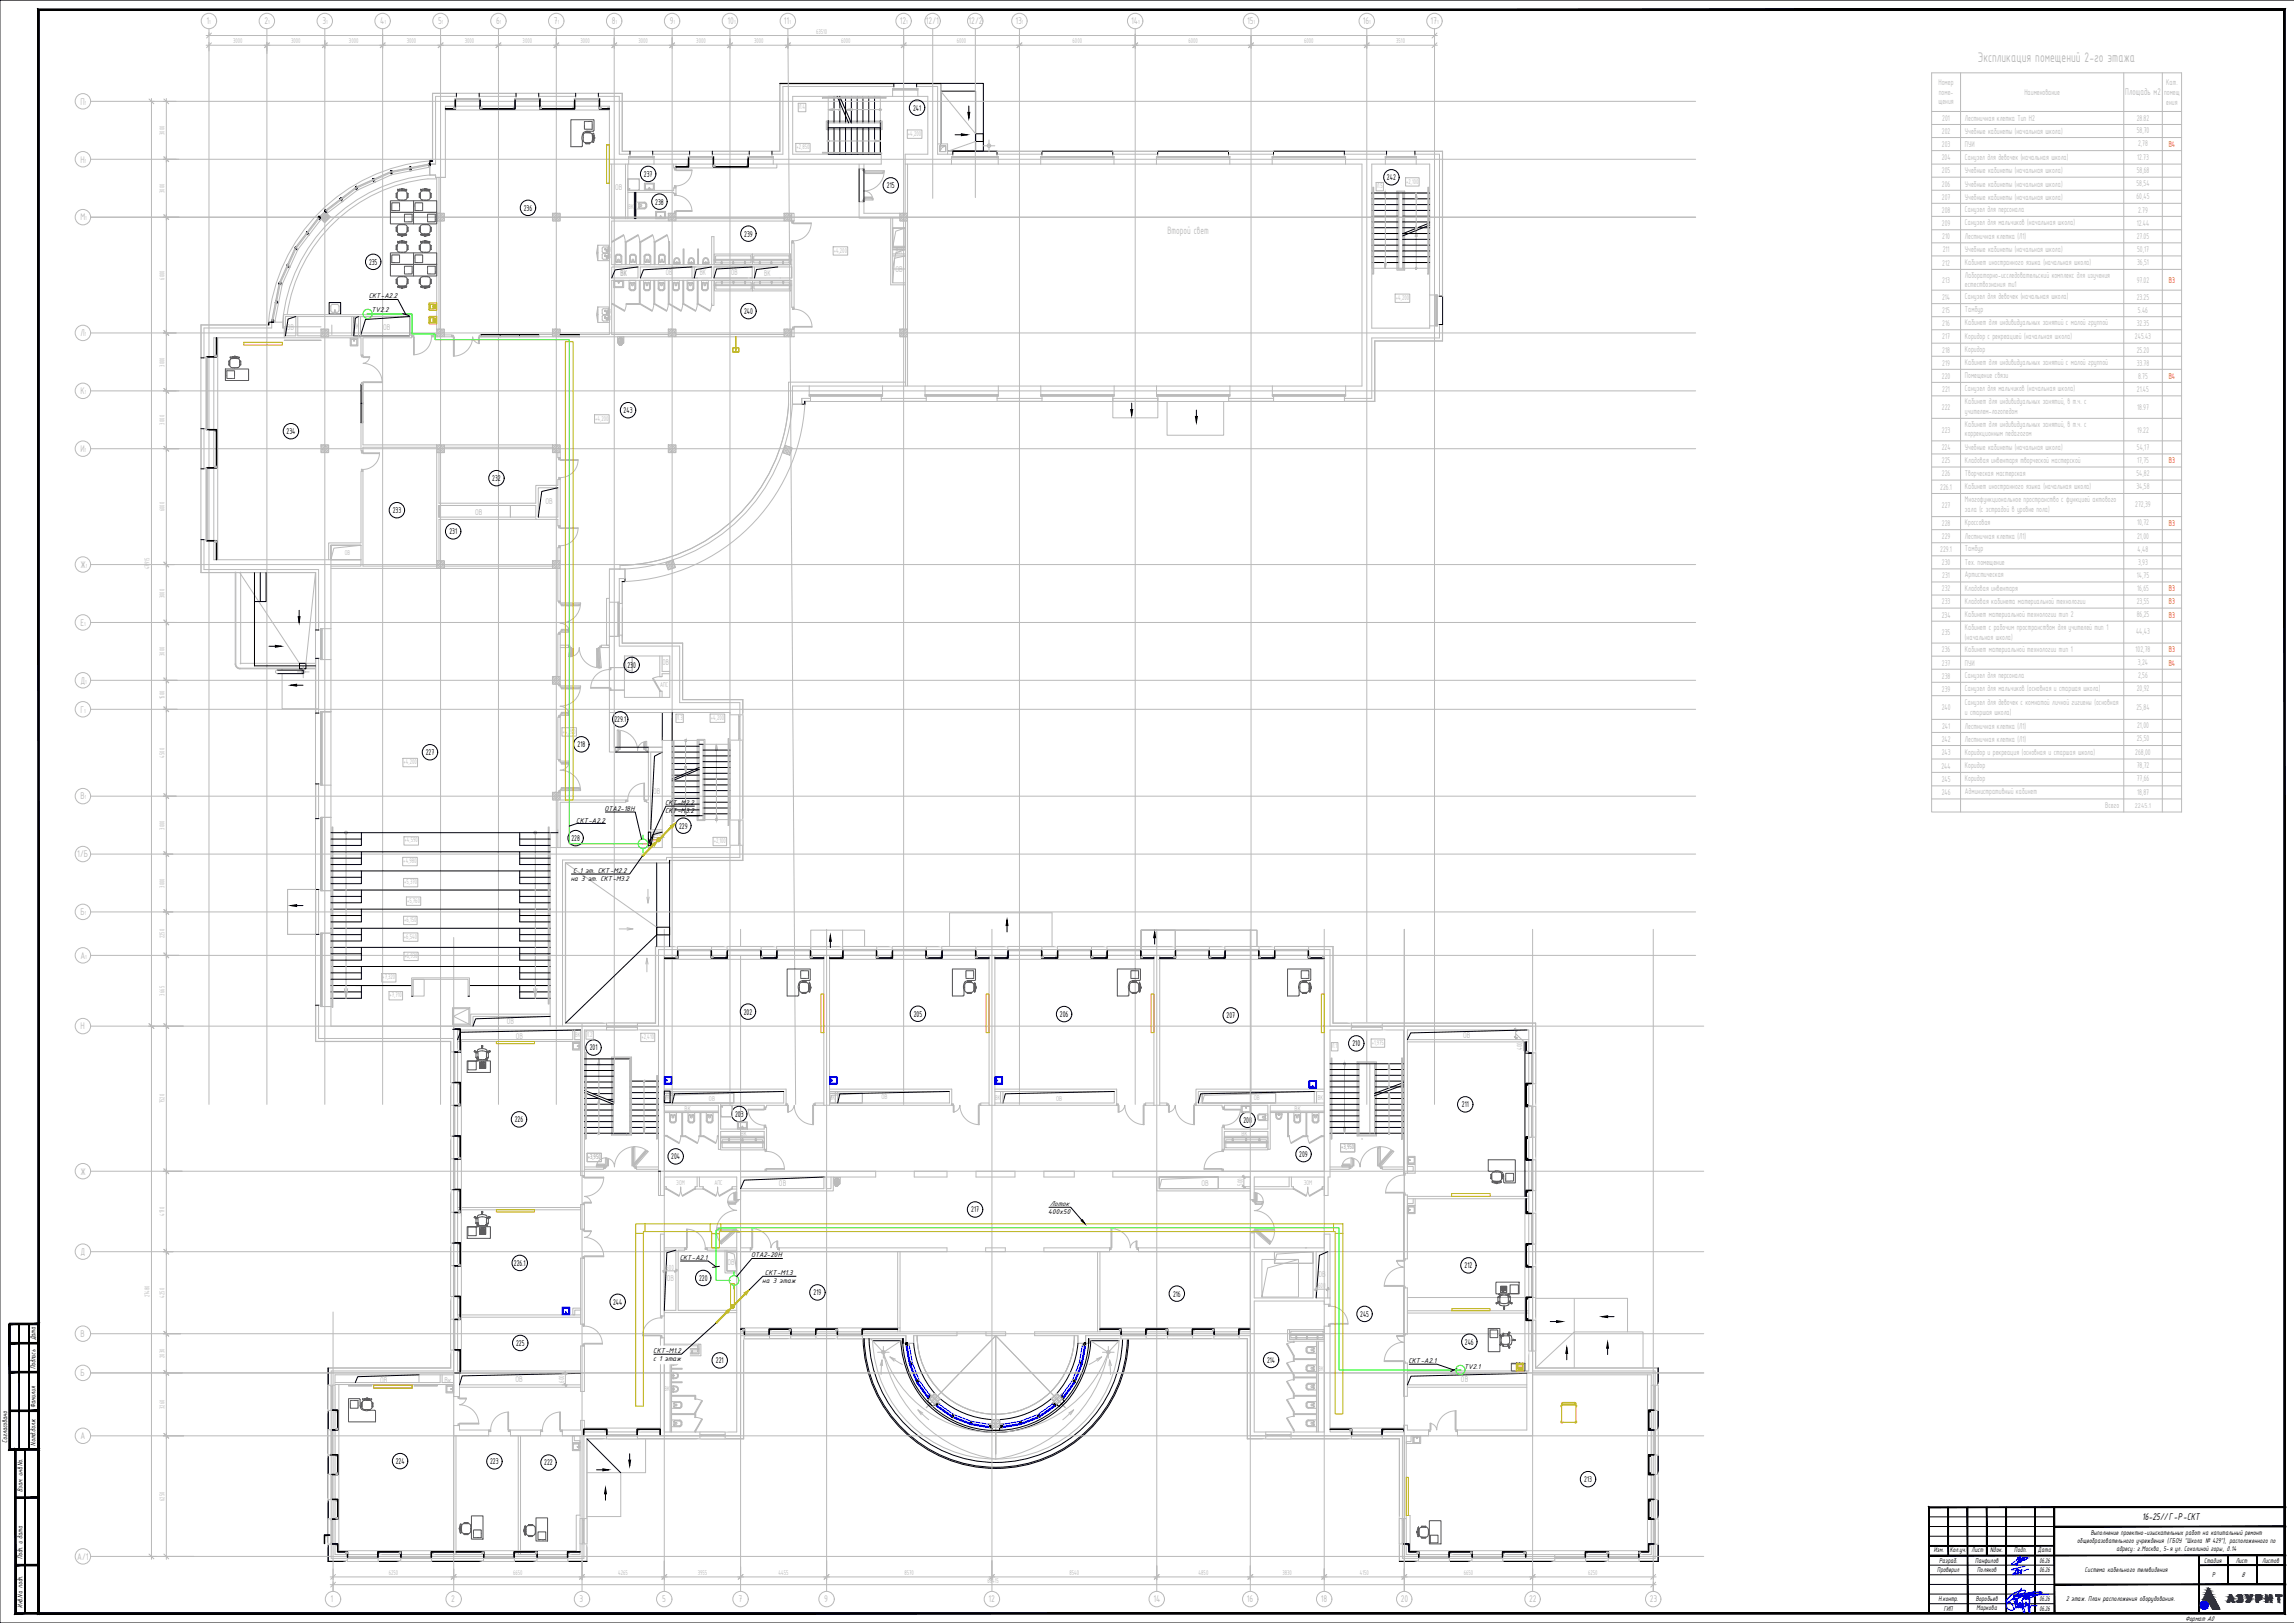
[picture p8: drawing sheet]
<svg xmlns="http://www.w3.org/2000/svg" width="1189mm" height="841mm" viewBox="0 0 1189 841" stroke-linecap="round" stroke-linejoin="round" font-family="sans-serif">
<defs><g id="words">
<text font-size="7.8" fill="#bababa" x="1025" y="32">Экспликация помещений 2-го этажа</text>
<text font-size="5.9" fill="#bababa" x="605" y="121">Второй свет</text>
<text font-size="5.5" x="1110" y="788">16-25//Г-Р-СКТ</text>
<g font-size="5.4" fill="#bababa">
<text x="107" y="13">1</text>
<text x="137" y="13">2</text>
<text x="167" y="13">3</text>
<text x="197" y="13">4</text>
<text x="227" y="13">5</text>
<text x="257" y="13">6</text>
<text x="287" y="13">7</text>
<text x="317" y="13">8</text>
<text x="347" y="13">9</text>
<text x="377" y="13">10</text>
<text x="406" y="13">11</text>
<text x="466" y="13">12</text>
<text x="480" y="13">12/1</text>
<text x="502" y="13">12/2</text>
<text x="526" y="13">13</text>
<text x="586" y="13">14</text>
<text x="646" y="13">15</text>
<text x="706" y="13">16</text>
<text x="741" y="13">17</text>
<text x="1101" y="49">Площадь м2</text>
<text x="42" y="54">П</text>
<text x="42" y="84">Н</text>
<text x="42" y="114">М</text>
<text x="42" y="174">Л</text>
<text x="42" y="204">К</text>
<text x="42" y="234">И</text>
<text x="42" y="294">Ж</text>
<text x="42" y="324">Е</text>
<text x="42" y="354">Д</text>
<text x="42" y="369">Г</text>
<text x="42" y="414">В</text>
<text x="40" y="444">1/Б</text>
<text x="42" y="474">Б</text>
<text x="42" y="497">А</text>
<text x="42" y="533">Н</text>
<text x="42" y="609">Ж</text>
<text x="42" y="650">Д</text>
<text x="42" y="693">В</text>
<text x="42" y="713">Б</text>
<text x="42" y="746">А</text>
<text x="40" y="808">А/1</text>
<text x="171" y="830">1</text>
<text x="234" y="830">2</text>
<text x="300" y="830">3</text>
<text x="343" y="830">5</text>
<text x="383" y="830">7</text>
<text x="427" y="830">9</text>
<text x="512" y="830">12</text>
<text x="598" y="830">14</text>
<text x="646" y="830">16</text>
<text x="685" y="830">18</text>
<text x="726" y="830">20</text>
<text x="792" y="830">22</text>
<text x="855" y="830">23</text>
</g>
<g font-size="4.7" fill="#bababa">
<text x="1005" y="44">Номер</text>
<text x="1123" y="44">Кат.</text>
<text x="1005" y="49">поме-</text>
<text x="1049" y="49">Наименование</text>
<text x="1122" y="49">помещ</text>
<text x="1005" y="54">щения</text>
<text x="1123" y="54">ения</text>
<text x="1007" y="63">201</text>
<text x="1018" y="63">Лестничная клетка Тип Н2</text>
<text x="1107" y="63">28.82</text>
<text x="1006" y="69">202</text>
<text x="1018" y="69">Учебные кабинеты (начальная школа)</text>
<text x="1107" y="69">58,70</text>
<text x="1006" y="76">203</text>
<text x="1018" y="76">ПУИ</text>
<text x="1108" y="76">2,78</text>
<text x="1006" y="83">204</text>
<text x="1018" y="83">Санузел для девочек (начальная школа)</text>
<text x="1108" y="83">12.73</text>
<text x="1006" y="90">205</text>
<text x="1018" y="90">Учебные кабинеты (начальная школа)</text>
<text x="1107" y="90">58,68</text>
<text x="319" y="99">ОВ</text>
<text x="1006" y="97">206</text>
<text x="1018" y="97">Учебные кабинеты (начальная школа)</text>
<text x="1107" y="96">58,54</text>
<text x="1006" y="103">207</text>
<text x="1018" y="103">Учебные кабинеты (начальная школа)</text>
<text x="1107" y="103">60,45</text>
<text x="1006" y="110">208</text>
<text x="1018" y="110">Санузел для персонала</text>
<text x="1108" y="110">2.79</text>
<text x="1006" y="117">209</text>
<text x="1018" y="117">Санузел для мальчиков (начальная школа)</text>
<text x="1107" y="117">12.44</text>
<text x="1007" y="124">210</text>
<text x="1018" y="124">Лестничная клетка (Л1)</text>
<text x="1107" y="124">27.05</text>
<text x="464" y="132">ВК</text>
<text x="1007" y="131">211</text>
<text x="1018" y="131">Учебные кабинеты (начальная школа)</text>
<text x="1108" y="130">50,17</text>
<text x="1007" y="138">212</text>
<text x="1018" y="137">Кабинет иностранного языка (начальная школа)</text>
<text x="1108" y="137">36,51</text>
<text x="322" y="143">ВК</text>
<text x="345" y="143">ОВ</text>
<text x="363" y="142">ВК</text>
<text x="379" y="143">ОВ</text>
<text x="396" y="143">ВК</text>
<text x="464" y="141">ОВ</text>
<text x="1018" y="144">Лабораторно-исследовательский комплекс для изучения</text>
<text x="1007" y="146">213</text>
<text x="1018" y="149">естествознания ти1</text>
<text x="1107" y="146">97.02</text>
<text x="1006" y="155">214</text>
<text x="1018" y="155">Санузел для девочек (начальная школа)</text>
<text x="1107" y="155">23.25</text>
<text x="1018" y="162">Тамбур</text>
<text x="1007" y="162">215</text>
<text x="1108" y="162">5.46</text>
<text x="149" y="171">ОВ</text>
<text x="183" y="170">ВК</text>
<text x="199" y="171">ОВ</text>
<text x="1007" y="169">216</text>
<text x="1018" y="169">Кабинет для индивидуальных занятий с малой группой</text>
<text x="1107" y="169">32.35</text>
<text x="1007" y="176">217</text>
<text x="1018" y="176">Коридор с рекреацией (начальная школа)</text>
<text x="1106" y="176">245.43</text>
<text x="1007" y="183">218</text>
<text x="1018" y="182">Коридор</text>
<text x="1107" y="183">25.20</text>
<text x="1007" y="190">219</text>
<text x="1018" y="189">Кабинет для индивидуальных занятий с малой группой</text>
<text x="1107" y="190">33.78</text>
<text x="1006" y="196">220</text>
<text x="1018" y="196">Помещение связи</text>
<text x="1108" y="196">8.75</text>
<text x="1007" y="203">221</text>
<text x="1018" y="203">Санузел для мальчиков (начальная школа)</text>
<text x="1107" y="203">21.45</text>
<text x="1018" y="209">Кабинет для индивидуальных занятий, в т.ч. с</text>
<text x="1006" y="212">222</text>
<text x="1018" y="214">учителем-логопедом</text>
<text x="1108" y="212">18.97</text>
<text x="1018" y="221">Кабинет для индивидуальных занятий, в т.ч. с</text>
<text x="1006" y="224">223</text>
<text x="1018" y="226">коррекционным педагогом</text>
<text x="1108" y="224">19.22</text>
<text x="1006" y="233">224</text>
<text x="1018" y="233">Учебные кабинеты (начальная школа)</text>
<text x="1107" y="233">54,17</text>
<text x="1018" y="240">Кладовая инвентаря творческой мастерской</text>
<text x="1108" y="240">17,75</text>
<text x="1006" y="240">225</text>
<text x="1006" y="247">226</text>
<text x="1018" y="246">Творческая мастерская</text>
<text x="1107" y="247">54,82</text>
<text x="1006" y="254">226.1</text>
<text x="1018" y="253">Кабинет иностранного языка (начальная школа)</text>
<text x="1107" y="253">34,58</text>
<text x="283" y="261">ОВ</text>
<text x="1006" y="263">227</text>
<text x="1018" y="260">Многофункциональное пространство с функцией актового</text>
<text x="1107" y="263">272,39</text>
<text x="246" y="267">ОВ</text>
<text x="1018" y="265">зала (с эстрадой в уровне пола)</text>
<text x="1006" y="273">228</text>
<text x="1018" y="272">Кроссовая</text>
<text x="1108" y="272">10,72</text>
<text x="1006" y="279">229</text>
<text x="1018" y="279">Лестничная клетка (Л1)</text>
<text x="1108" y="279">21,00</text>
<text x="1006" y="286">229.1</text>
<text x="1018" y="286">Тамбур</text>
<text x="1108" y="286">4,48</text>
<text x="1006" y="293">230</text>
<text x="1018" y="293">Тех. помещение</text>
<text x="1108" y="293">3,93</text>
<text x="1007" y="300">231</text>
<text x="1018" y="299">Артистическая</text>
<text x="1107" y="299">14,75</text>
<text x="1006" y="306">232</text>
<text x="1018" y="306">Кладовая инвентаря</text>
<text x="1108" y="306">16,65</text>
<text x="1006" y="313">233</text>
<text x="1018" y="313">Кладовая кабинета материальной технологии</text>
<text x="1107" y="313">23,55</text>
<text x="1006" y="320">234</text>
<text x="1018" y="320">Кабинет материальной технологии тип 2</text>
<text x="1107" y="320">86,25</text>
<text x="1006" y="329">235</text>
<text x="1018" y="326">Кабинет с рабочим пространством для учителей тип 1</text>
<text x="1107" y="329">44,43</text>
<text x="1018" y="332">(начальная школа)</text>
<text x="1006" y="338">236</text>
<text x="1018" y="338">Кабинет материальной технологии тип 1</text>
<text x="1107" y="338">102,78</text>
<text x="343" y="345">ОВ</text>
<text x="1006" y="345">237</text>
<text x="1018" y="345">ПУИ</text>
<text x="1108" y="345">3,24</text>
<text x="1006" y="352">238</text>
<text x="1018" y="351">Санузел для персонала</text>
<text x="1108" y="351">2,56</text>
<text x="1006" y="359">239</text>
<text x="1018" y="358">Санузел для мальчиков (основная и старшая школа)</text>
<text x="1107" y="358">20,92</text>
<text x="1018" y="365">Санузел для девочек с комнатой личной гигиены (основная</text>
<text x="1006" y="368">240</text>
<text x="1018" y="370">и старшая школа)</text>
<text x="1107" y="368">25,84</text>
<text x="1006" y="378">241</text>
<text x="1018" y="378">Лестничная клетка (Л1)</text>
<text x="1108" y="377">21,00</text>
<text x="1006" y="384">242</text>
<text x="1018" y="384">Лестничная клетка (Л1)</text>
<text x="1107" y="384">25,50</text>
<text x="1006" y="391">243</text>
<text x="1018" y="391">Коридор и рекреация (основная и старшая школа)</text>
<text x="1107" y="391">268,00</text>
<text x="1006" y="398">244</text>
<text x="1018" y="398">Коридор</text>
<text x="1107" y="398">78,72</text>
<text x="1006" y="405">245</text>
<text x="1018" y="405">Коридор</text>
<text x="1107" y="405">77,66</text>
<text x="339" y="411">ОВ</text>
<text x="1006" y="412">246</text>
<text x="1018" y="412">Административный кабинет</text>
<text x="1108" y="412">18,87</text>
<text x="1091" y="419">Всего</text>
<text x="338" y="437">CC</text>
<text x="263" y="531">ОВ</text>
<text x="267" y="538">ОВ</text>
<text x="758" y="538">ОВ</text>
<text x="404" y="615">ОВ</text>
<text x="623" y="615">ОВ</text>
<text x="377" y="656">ОВ</text>
<text x="346" y="664">ОВ</text>
<text x="683" y="662">ОВ</text>
<text x="197" y="717">ОВ</text>
<text x="230" y="717">Вк</text>
<text x="267" y="716">ОВ</text>
<text x="757" y="716">ОВ</text>
</g>
<g font-size="4.7">
<text x="473" y="57">241</text>
<text x="334" y="92">237</text>
<text x="719" y="93">242</text>
<text x="460" y="98">215</text>
<text x="340" y="106">238</text>
<text x="271" y="109">236</text>
<text x="386" y="123">239</text>
<text x="191" y="137">235</text>
<text x="386" y="163">240</text>
<text x="323" y="214">243</text>
<text x="149" y="225">234</text>
<text x="255" y="249">232</text>
<text x="204" y="266">233</text>
<text x="233" y="277">231</text>
<text x="325" y="346">230</text>
<text x="318" y="374">229.1</text>
<text x="299" y="387">218</text>
<text x="221" y="391">227</text>
<text x="352" y="429">229</text>
<text x="296" y="436">228</text>
<text x="385" y="526">202</text>
<text x="474" y="527">205</text>
<text x="549" y="527">206</text>
<text x="636" y="528">207</text>
<text x="306" y="544">201</text>
<text x="701" y="542">210</text>
<text x="758" y="574">211</text>
<text x="267" y="582">226</text>
<text x="381" y="579">203</text>
<text x="644" y="582">208</text>
<text x="673" y="600">209</text>
<text x="348" y="601">204</text>
<text x="503" y="628">217</text>
<text x="266" y="656">226.1</text>
<text x="759" y="657">212</text>
<text x="362" y="664">220</text>
<text x="422" y="671">219</text>
<text x="608" y="672">216</text>
<text x="318" y="676">244</text>
<text x="705" y="682">245</text>
<text x="267" y="697">225</text>
<text x="759" y="697">246</text>
<text x="371" y="706">221</text>
<text x="657" y="706">214</text>
<text x="205" y="759">224</text>
<text x="254" y="759">223</text>
<text x="282" y="759">222</text>
<text x="821" y="768">213</text>
</g>
<g font-size="4.7" fill="#f00">
<text x="1124" y="76">В4</text>
<text x="1124" y="146">В3</text>
<text x="1124" y="196">В4</text>
<text x="1124" y="240">В3</text>
<text x="1124" y="273">В3</text>
<text x="1124" y="306">В3</text>
<text x="1124" y="320">В3</text>
<text x="1124" y="338">В3</text>
<text x="1124" y="345">В4</text>
</g>
<text font-size="4.7" fill="#ed1f24" x="1124" y="313">В3</text>
<g font-size="4.2" fill="#bababa">
<text x="339" y="433">500</text>
<text x="789" y="544" transform="rotate(-90 789 544)">400</text>
<text x="644" y="614" transform="rotate(-90 644 614)">500</text>
<text x="345" y="658">600</text>
<text x="683" y="667">600</text>
<text x="292" y="717" transform="rotate(-90 292 717)">600</text>
</g>
<g font-size="3.9" fill="#bababa">
<text x="496" y="22">6000</text>
<text x="556" y="22">6000</text>
<text x="616" y="22">6000</text>
<text x="414" y="57">Л.4</text>
<text x="85" y="70" transform="rotate(-90 85 70)">3000</text>
<text x="471" y="70">+4,200</text>
<text x="413" y="77">+2,850</text>
<text x="729" y="95">+2,100</text>
<text x="85" y="100" transform="rotate(-90 85 100)">3000</text>
<text x="714" y="98">Л.5</text>
<text x="326" y="108">ВК</text>
<text x="432" y="131">+4,200</text>
<text x="723" y="155">+4,200</text>
<text x="85" y="190" transform="rotate(-90 85 190)">3000</text>
<text x="85" y="220" transform="rotate(-90 85 220)">3000</text>
<text x="308" y="218">+4,200</text>
<text x="179" y="288">ОВ</text>
<text x="77" y="295" transform="rotate(-90 77 295)">47915</text>
<text x="85" y="310" transform="rotate(-90 85 310)">3000</text>
<text x="85" y="340" transform="rotate(-90 85 340)">3000</text>
<text x="342" y="356">АПС</text>
<text x="85" y="362" transform="rotate(-90 85 362)">1500</text>
<text x="351" y="373">Л.3</text>
<text x="368" y="373">+4,200</text>
<text x="292" y="380">+4,200</text>
<text x="209" y="396">+4,200</text>
<text x="1106" y="419">2245.1</text>
<text x="85" y="430" transform="rotate(-90 85 430)">3000</text>
<text x="210" y="437">+4,590</text>
<text x="370" y="437">+2,100</text>
<text x="209" y="447">+4,980</text>
<text x="85" y="460" transform="rotate(-90 85 460)">3000</text>
<text x="209" y="458">+5,370</text>
<text x="211" y="468">+5,760</text>
<text x="209" y="478">+6,150</text>
<text x="209" y="486">+6,540</text>
<text x="210" y="496">+6,930</text>
<text x="198" y="508">+7,320</text>
<text x="85" y="516" transform="rotate(-90 85 516)">3665</text>
<text x="202" y="517">+7,710</text>
<text x="298" y="538">ВК</text>
<text x="304" y="537">Л.2</text>
<text x="332" y="538">+2,410</text>
<text x="690" y="543">Л.1</text>
<text x="711" y="541">+1,975</text>
<text x="344" y="570">ВК</text>
<text x="457" y="570">ОВ</text>
<text x="355" y="576">ВК</text>
<text x="367" y="571">ОВ</text>
<text x="430" y="570">ВК</text>
<text x="516" y="570">ВК</text>
<text x="547" y="571">ОВ</text>
<text x="650" y="570">ОВ</text>
<text x="671" y="576">ВК</text>
<text x="683" y="570">ВК</text>
<text x="384" y="589">ВК</text>
<text x="643" y="589">ВК</text>
<text x="695" y="596">+3,950</text>
<text x="305" y="601">+3,950</text>
<text x="370" y="614">АПС</text>
<text x="77" y="672" transform="rotate(-90 77 672)">27480</text>
<text x="85" y="704" transform="rotate(-90 85 704)">2030</text>
<text x="683" y="710">ВК</text>
<text x="344" y="721">ВК</text>
<text x="85" y="730" transform="rotate(-90 85 730)">3260</text>
<text x="201" y="816">6250</text>
<text x="266" y="816">6650</text>
<text x="320" y="816">4265</text>
<text x="362" y="816">3955</text>
<text x="403" y="816">4455</text>
<text x="469" y="816">8570</text>
<text x="512" y="820">68415</text>
<text x="554" y="816">8540</text>
<text x="621" y="816">4850</text>
<text x="665" y="816">3830</text>
<text x="705" y="816">4150</text>
<text x="759" y="816">6650</text>
<text x="823" y="816">6250</text>
</g>
<g font-size="3.9">
<text x="191" y="155">СКТ-</text>
<text x="199" y="155">А2.2</text>
<text x="193" y="162">TV2.2</text>
<text x="345" y="417">СКТ-M2.2</text>
<text x="313" y="420">ОТА2-18Н</text>
<text x="345" y="421">СКТ-M3.2</text>
<text x="299" y="426">СКТ-А2.2</text>
<text x="297" y="452">С 1 эт. СКТ-M2.2</text>
<text x="296" y="457">на 3 эт. СКТ-M3.2</text>
<text x="543" y="629">400х50</text>
<text x="544" y="625">Лоток</text>
<text x="352" y="653">СКТ-А2.1</text>
<text x="389" y="652">ОТА2-20Н</text>
<text x="395" y="665">на 3 этаж</text>
<text x="396" y="661">СКТ-M1.3</text>
<text x="18" y="695" transform="rotate(-90 18 695)">Дата</text>
<text x="339" y="701">СКТ</text>
<text x="345" y="701">-M1.2</text>
<text x="338" y="705">с 1</text>
<text x="344" y="705">этаж</text>
<text x="730" y="706">СКТ-А2.1</text>
<text x="18" y="710" transform="rotate(-90 18 710)">Подпись</text>
<text x="759" y="709">TV2.1</text>
<text x="18" y="730" transform="rotate(-90 18 730)">Фамилия</text>
<text x="4" y="748" transform="rotate(-90 4 748)">Согласовано</text>
<text x="18" y="750" transform="rotate(-90 18 750)">N.отд.долж.</text>
<text x="12" y="773" transform="rotate(-90 12 773)">Взам. инв.No.</text>
<text x="1084" y="795">Выполнение проектно-изыскательных работ на капитальный ремонт</text>
<text x="1077" y="800">общеобразовательного учреждения (ГБОУ &quot;Школа № 429&quot;), расположенного по</text>
<text x="1097" y="804">адресу: г.Москва, 5-я ул. Соколиной горы, д.14</text>
<text x="12" y="808" transform="rotate(-90 12 808)">Подп. и дата</text>
<text x="1002" y="804">Изм.</text>
<text x="1005" y="810">Разраб.</text>
<text x="1011" y="804">Кол.уч.</text>
<text x="1022" y="804">Лист</text>
<text x="1024" y="810">Панфилов</text>
<text x="1031" y="804">Nдок.</text>
<text x="1044" y="804">Подп.</text>
<text x="1056" y="804">Дата</text>
<text x="1057" y="810">06.26</text>
<text x="1142" y="810">Стадия</text>
<text x="1159" y="810">Лист</text>
<text x="1172" y="810">Листов</text>
<text x="1004" y="815">Проверил</text>
<text x="1025" y="815">Поляков</text>
<text x="1057" y="815">06.26</text>
<text x="1081" y="815">Система кабельного телевидения</text>
<text x="1146" y="817">Р</text>
<text x="1162" y="817">8</text>
<text x="12" y="833" transform="rotate(-90 12 833)">Инв.No. подп.</text>
<text x="1005" y="830">Н.контр.</text>
<text x="1024" y="830">Воробьев</text>
<text x="1057" y="830">06.26</text>
<text x="1071" y="829">2 этаж. План расположения оборудования.</text>
<text x="1007" y="835">ГИП</text>
<text x="1024" y="835">Маркова</text>
<text x="1057" y="835">06.26</text>
<text x="1132" y="840">Формат А0</text>
</g>
<g font-size="3.1" fill="#bababa">
<text x="349" y="13">1</text>
<text x="380" y="13">1</text>
</g>
</g></defs>
<path d="M506 69h4v4h-4zM445 88v17M448 88v17M343 369v15M348 369v15M319 390h17M319 387h17M340 480h7v4h-7z" fill="none" stroke="#000" stroke-width=".52"/>
<!-- layer: 0 -->
<g fill="none" stroke="#000" stroke-width=".52">
<path d="M236 52v4h-5M236 52v5h-5M249 51v5h18v-3M267 52v4h-18v-4v5h18v-5M280 52v5h18v-5M280 52v4h18v-4M280 51v5h18v-3M311 51v5h5M316 56h-5v-4v5h5M502 55v6M495 70h6M357 82v4h-7h7v-4"/>
<path d="M357 82v5h-7M370 82v5h18v-5v4h-18v-4M370 81v5h18v-4M171 157h6v6h-6zM112 175v10h-5M112 175v10h-4M587 209v6M620 212v7M108 223h4v19h-5M108 242h4v-19h-4h4v20h-4M107 280h5v10M108 280h4v10"/>
<path d="M155 316v7M139 335h7M151 355h6M337 431h-1v7h1M337 431v7M151 469h6M522 477v6M351 493v3h-7M351 493v4h-7h7v-4M369 493v3h8v-3v4h-8zM369 493v3h8v-3M394 493v4h9v-4"/>
<path d="M394 493v3h9v-3M394 493v3h8v-3M420 493v3h7h-7v-3v4h7M430 485v6M437 493v3h-7h7v-3M437 493v4h-7M454 493v3h9v-3v4h-9zM454 493v3h8v-3M480 493v4h8v-4M480 493v3h8v-3M506 493v3h7h-7v-3v4h7M522 493v3h-6h6v-3"/>
<path d="M523 493v4h-7M540 493v3h8v-3v4h-8zM540 493v3h8v-3M565 493v4h9v-4M566 493v3h8v-3M591 493v3h7h-7v-3v4h7M598 483v6M609 493v3h-8h8v-3M609 493v4h-8M627 493v3h8v-3M635 493v3h-8v-3v4h8v-4M652 493v4h9v-4"/>
<path d="M652 493v3h9v-3M652 493v3h8v-3M678 493v3h8h-8v-3v4h8M235 533h3v12h-3M790 540v80M791 540v6h3h-3v-6v6h3M236 545h3v-12h-3h3v12h-3M791 545l1 1M792 545l-1 1v-1h1v1h-1M235 561h3v12h-3M236 561h3v12h-3M344 565h3v6h-3z"/>
<path d="M791 561v13M791 561v12M791 573h1M791 562h1M792 573h-1h1h-1M792 562h-1h1h-1M794 573h-3v-12h3h-3v13h3M794 562h-3v11h3M235 589h3v11h-3M791 589v12M792 590l-1-1v12h1v-1h-1v1l1-1M792 589l-1 1v-1h1v1h-1"/>
<path d="M794 589h-3v12h3M235 616h3v12h-3M236 616h3v12h-3M236 601h3v-12h-3h3v12h-3M341 607h1M791 600l1 1M791 617l1 1M792 617l-1 1v-1h1v1h-1M794 617h-3v3v-3h3h-3v3M791 621v8h3M791 628l1 1M792 628l-1 1v-1h1v1h-1"/>
<path d="M794 629h-3v-8v8h3M235 644h3v12h-3M236 656h3v-12h-3h3v12h-3M791 656h1M791 645h1M792 656h-1h1h-1M792 645h-1h1h-1M794 644h-3v13h3M794 645h-3v11h3M236 672h3v12h-3h3v-12h-3M236 672h2v12h-2M791 672l1 1"/>
<path d="M792 672l-1 1v-1h1v1h-1M794 672h-3v12h3M236 700h2v11h-2M384 689h2v3M386 691v-2h-2h2v3M398 692v-3h12v3M399 692v-3h11v3M399 691v-2h11v2M423 692v-3h11v3M423 691v-2h11v2M447 694a69 69 0 0 0 69 67 69 69 0 0 0 69-67M448 694a68 68 0 0 0 68 66 68 68 0 0 0 68-66"/>
<path d="M450 694a66 66 0 0 0 66 64 66 66 0 0 0 66-64M465 689h-18v3v-3h18h-18v2M570 689h11v3M581 691v-2h-11h11v3M594 691v-2h11v2M605 692v-3h-11v3v-3h11v3M618 692v-3h11v3M618 691v-2h11v2M648 689h-6v3v-3h6h-6v2M791 683l1 1M792 683l-1 1v-1h1v1h-1M794 684h-3v-12h3h-3v12h3"/>
<path d="M803 685h7M812 698v7M830 682h6M833 696v6M236 711h3v-12h-3h3v13h-3M172 731h3v10h-3M172 731h3v10h-3h3v-10zM854 731h3h-2v10h2h-3zM855 731v1M855 731v1v-1v1M857 731h-3v10h3M171 754h4v10h-3"/>
<path d="M172 754h3v10h-3h3v-10zM303 743v-2h11v2v-2h-12v2v-2h13v2M304 746l18 17M326 753v7M330 743v-2h12v2v-2h-12v2M330 743v-2h12v2M689 741h11v2M700 743v-2h-11h12v2M727 742v-1h-11v2M727 741h-11v2M855 740v1M855 754v1"/>
<path d="M855 740v1v-1v1M855 754v1v-1v1M857 754h-3v10h3M857 754h-2v10h2M172 777h3v10h-3M309 762h6M314 771v6M855 763v1M855 777v1M855 763v1v-1v1M855 777v1v-1v1M857 777h-3v10h3"/>
<path d="M171 796h-3v4v-5h3h-3v5M172 787h3v-10h-3h3v10h-3M172 800h3v4h5v3v-3h-5v-4zM855 786v1M855 786v1v-1v1M857 787h-2v-10h2h-3v10h3M172 800h3v4h5v3M196 807v-3h12v3M208 807v-3h-12v3v-3h12v3M235 804h-12v3M235 804h-11v3M236 804h15v3v-3h-15h15v3"/>
<path d="M267 807v-3h11v3M278 807v-3h-12v3v-3h13v3M301 804h-7v3M727 800h3v4h5v3v-3h-5v-4h-3h3v4h5v3M751 807v-3h12v3v-3h-12v3M751 806v-2h12v3M779 806v-2h12v3M791 807v-3h-12v3v-3h12v3M821 807v-3h13v3v-3h-12v3M822 806v-2h11v3M857 800h-2v4h-6v3v-3h5v-4h3h-3v4h-5v3"/>
</g>
<g fill="none" stroke="#bababa" stroke-width=".52">
<path d="M108 15v557M138 15v557M168 15v557M198 15v557M228 15v557M258 15v557M288 15v557M318 15v557M348 15v557M378 15v557M408 15l4 557M468 15v557"/>
<path d="M483 15v88M505 15v87M528 15v557M588 15v557M648 15v557M708 15v557M743 15v557M47 53h832M47 83h832M47 113h832M47 173h832M47 203h832"/>
<path d="M47 233h832M47 293h832M47 323h832M47 353h832M47 368h832M47 413h832M47 443h832M47 473h832M47 495h832M235 486v339M344 482v343M384 482v343"/>
<path d="M428 482v343M514 482v343M599 482v343M648 482v343M686 482v343M728 482v343M794 482v343M857 482v343M47 532h836M302 531v294M47 607h836M47 649h836"/>
<path d="M173 680v145M47 691h836M516 692l-36 37M47 711h836M482 722l5 5M482 722l5 6M512 738h8M551 722l-6 5M552 729l-36-37v61M47 744h836M47 807h836"/>
<circle cx="108" cy="11" r="4"/>
<circle cx="138" cy="11" r="4"/>
<circle cx="168" cy="11" r="4"/>
<circle cx="198" cy="11" r="4"/>
<circle cx="228" cy="11" r="4"/>
<circle cx="258" cy="11" r="4"/>
<circle cx="288" cy="11" r="4"/>
<circle cx="318" cy="11" r="4"/>
<circle cx="348" cy="11" r="4"/>
<circle cx="378" cy="11" r="4"/>
<circle cx="408" cy="11" r="4"/>
<circle cx="468" cy="11" r="4"/>
<circle cx="483" cy="11" r="4"/>
<circle cx="505" cy="11" r="4"/>
<circle cx="528" cy="11" r="4"/>
<circle cx="588" cy="11" r="4"/>
<circle cx="648" cy="11" r="4"/>
<circle cx="708" cy="11" r="4"/>
<circle cx="743" cy="11" r="4"/>
<circle cx="43" cy="53" r="4"/>
<circle cx="43" cy="83" r="4"/>
<circle cx="43" cy="113" r="4"/>
<circle cx="43" cy="173" r="4"/>
<circle cx="43" cy="203" r="4"/>
<circle cx="43" cy="233" r="4"/>
<circle cx="43" cy="293" r="4"/>
<circle cx="43" cy="323" r="4"/>
<circle cx="43" cy="353" r="4"/>
<circle cx="43" cy="368" r="4"/>
<circle cx="43" cy="413" r="4"/>
<circle cx="43" cy="443" r="4"/>
<circle cx="43" cy="473" r="4"/>
<circle cx="43" cy="495" r="4"/>
<circle cx="43" cy="532" r="4"/>
<circle cx="43" cy="607" r="4"/>
<circle cx="43" cy="649" r="4"/>
<circle cx="43" cy="691" r="4"/>
<circle cx="43" cy="711" r="4"/>
<circle cx="43" cy="744" r="4"/>
<circle cx="43" cy="806" r="4"/>
<circle cx="173" cy="829" r="4"/>
<circle cx="235" cy="829" r="4"/>
<circle cx="302" cy="829" r="4"/>
<circle cx="344" cy="829" r="4"/>
<circle cx="384" cy="829" r="4"/>
<circle cx="428" cy="829" r="4"/>
<circle cx="514" cy="829" r="4"/>
<circle cx="599" cy="829" r="4"/>
<circle cx="648" cy="829" r="4"/>
<circle cx="686" cy="829" r="4"/>
<circle cx="728" cy="829" r="4"/>
<circle cx="794" cy="829" r="4"/>
<circle cx="857" cy="829" r="4"/>
</g>
<g fill="none" stroke="#bababa" stroke-width=".52">
<path d="M486 75h5v5M487 76h3v3h-3zM226 92v19M228 92v19M316 85v88h-16v2h46M317 85v28h29M324 85v28M325 85v28M325 99h24v-2h1v3h-1h-24M349 85v2h1v-2M445 85v3h3v-3M469 85v26"/>
<path d="M470 85v26M226 115v56M228 115v56M346 115h-29v22h93M350 113h56M350 115h56M410 111h2v4h-2zM462 113v35h7M463 113v34h6M466 111h-18v-6h-3v8h21M469 115v56M470 115v56"/>
<path d="M317 138h14v6h-14zM332 138h37v6h-37zM359 138v6M360 138v6M369 137v-14h1v14M390 138v6M391 138v6M463 128h6M463 129h6M463 132h6M463 133h6M332 145h37"/>
<path d="M333 145h-16v28h29M369 145v13h1M370 145v13M410 144h-40v-6h40v6v-18h2v33h-2v-14h-41M147 170v-7h66v12h-25v9h-1v-9h-40M148 174v-10h64v10h-42M153 164v10h-6M154 164v10h12M182 164v10M183 164v10M186 164v10M187 164v10"/>
<path d="M213 174v1M226 174h-1v1h1M230 174h4v1h-4M286 173h-7v2h7M350 173h56M350 175h56M410 171h2v4h-2zM469 175v25M470 175v25M226 231h-38v-12h-1v15h1v-2h38M226 235v56M228 235v26h50v-9h11v-4h1v24h-1v-3h-61v22"/>
<path d="M230 231h56M230 232h56M289 235v2h1v-2M279 253h10v15h-10zM228 262h50v6h-50zM278 269h.1M170 290v-9h17v-37h1v49h38M172 290v-7h15v10h-15M172 295h54M230 293h56M230 295h56M289 291v-7h1v7"/>
<path d="M289 295v17h1v-17M290 334h5v2h-5M312 334h4v2h-4zM342 340v11h1v-2h4M343 340v8h4M289 351v-22h1v22M289 372h1v22h-1zM316 369v21h3v-3h-1v-18M342 361v-3h1v3M289 415v24M290 415h34v1h-34v23M336 439v-1h1v1"/>
<path d="M343 430h-6v-40h6h-7v-3h7h-7v28h-1v1h1v15h7M343 422v1M237 540h64M285 526h-41v6M285 527h-40v5M297 540h4M297 534v5h-60M298 539h3v1M298 539h3M298 534v5M729 539h63M729 540h63"/>
<path d="M344 564h63v9h-10v1h-1v-1h-23v12h23v-1h1v12h-1v-10h-23v10h-1v-23h-28M344 566h62v6h-62M344 576h28M344 577h28M347 565v6M348 566v6M427 572h-5v1h5M430 566h62v6h-62M430 564h63v9h-63M433 566v6M434 566v6M513 572h-5v1h5"/>
<path d="M516 566h61v6h-61M516 564h63v9h-63M519 566v6M520 566v6M598 572h-4v1h4M601 572h4v1h-4M620 572v1h13v1h2v-1h22v12h-22v-1h-2v12h2v-10h22v10h1v-23h28M620 572h.1M658 576h28M658 577h28M681 566v6M682 566v6"/>
<path d="M686 564h-66v8M686 566h-65v6h65M373 589h23M373 590h23M635 589h22M635 590h22M303 605h10v1h-10M341 607v12h1M341 605h-11v1h11M341 609v1M344 615h1v1h-1M361 610v5h-1v1h4v-1h-2v-5"/>
<path d="M382 615h-3v1h3M427 610v6h-43M428 610v6h3v-6M432 610v7h-48M599 610v7h49M601 610v6h47M668 610v5h-18M669 610v5h1v1h-20M686 615h-1v1h1M689 605h10v1h-10M727 605h-11v1h11M729 603h4v5h-4"/>
<path d="M729 604h3v3h-3M729 620h63M237 627h64M237 626h64M729 621h63M732 621v3h-3M733 621v4h-4M344 648h6v31h-6M344 647h11v1h-4v31h31M376 648v12h6M377 648v11h5M382 647h-16v1h16"/>
<path d="M465 649v41M466 649v41M569 649v41M570 649v41M673 653l-16 4-3 15h19v-19h-19v19M688 649v24M689 649v24M297 678h4v1h-3v2h-1zM729 679h63M237 683h64M237 681h64M344 680h38"/>
<path d="M682 695v47M683 695v47M686 694h-18v-5h-1v6h19M729 680h63M174 717h61M228 712v4h-54M229 712v4h6M238 712h63M238 710h63M238 719h63M238 718h63M344 702h18v-5h1v6h-19"/>
<path d="M347 703v39M348 703v39M729 712h62M729 710h62M729 719h62M729 718h62M235 744v62M236 744v62M269 744v62M270 744v62M297 744h1v3h3v1h-4zM731 744h1v4h-3v-1h2z"/>
</g>
<g fill="none" stroke="#000" stroke-width=".52">
<path d="M488 43h22v35h-19h15v-31h-18v28zM331 138l-12 2-2 4M359 138l-26 2-1 4M369 138l-8 2-1 4M390 138l-19 1-1 5M403 138l-11 2-1 4M153 164l-4 1-1 9M183 164h29v10h-29zM186 164l-2 1-1 9M212 164l-23 2-2 8M259 173v1M269 173v1"/>
<path d="M279 173h-30v1M290 173h10M188 199h-1v20M187 209h1M289 253l-8 2-2 13M132 297v15M135 297v15M138 297v15h-6v33h32M144 347h13v2h-13M155 344h4v3h-4zM343 390l-4 2-2 38M343 431l-5 1-1 7"/>
<path d="M340 484l-47 46M285 527l-38 1-2 4M301 534l-62 1-2 4M791 534l-60 1-2 4M406 566l-56 1-2 5M492 566l-57 1-1 5M577 566l-56 1-1 5M681 566l-59 1-1 5M427 610l-41 2-2 4M350 648l-4 1-2 30M688 649l-4 2-2 22M452 695h15a49 49 0 0 0 49 47 49 49 0 0 0 49-47h15"/>
<path d="M468 696a48 48 0 0 0 12 30M474 696a46 46 0 0 0 10 26M559 696a46 46 0 0 1-11 26M564 696a50 50 0 0 1-12 30M217 712l-32 1-1 3M301 712l-62 1-1 5M791 712l-60 1-2 5M483 729a49 49 0 0 0 31 12M487 725a45 45 0 0 0 27 11M545 725a45 45 0 0 1-27 11M549 729a49 49 0 0 1-31 12"/>
</g>
<g fill="none" stroke="#bababa" stroke-width=".52">
<path d="M236 55h13M236 51h13v1h-13zM237 51h11M237 51v1M248 51v1M267 55h13M267 51h13v1h-13zM267 51h12M267 51v1M279 51v1M298 55h13M298 51h13v1h-13z"/>
<path d="M298 51v1M298 51h12M310 51v1M463 46h13v1h-13zM463 46v1M463 46h12M475 46v1M326 85h13M326 81h13v1h-13zM327 81h11M327 81v1M338 81v1"/>
<path d="M357 85h13M357 81h13v1h-13zM357 81h12M357 81v1M369 81v1M388 85h13M388 81h13v1h-13zM388 81h12M388 81v1M400 81v1M493 81h24v1h-24zM494 81h23"/>
<path d="M494 81v1M517 81v1M539 81h38v1h-38zM540 81h37M540 81v1M577 81v1M599 81h38v1h-38zM600 81h37M600 81v1M637 81v1M659 81h38v1h-38zM660 81v1"/>
<path d="M660 81h37M697 81v1M718 81h16v1h-16zM719 81h14M719 81v1M733 81v1M744 153h1v16h-1zM744 154h1M744 154v14M104 168v129h60M744 168h1M107 185h1v38h-1z"/>
<path d="M107 185h1M107 185v37M111 185v38M419 200h38M419 205h38h-38zM420 208h37M420 205h.1M420 205h37M457 205h.1M479 205h38h-38zM479 200h38M480 208h37"/>
<path d="M480 205h37M480 205h.1M517 205h.1M539 205h38h-38zM539 200h38M540 208h37M540 205h.1M540 205h37M577 205h.1M599 205h38h-38zM599 200h38M600 208h37"/>
<path d="M600 205h.1M600 205h37M637 205h.1M659 205h38h-38zM659 200h38M660 208h37M660 205h.1M660 205h37M697 205h.1M107 222h1M107 242h1v38h-1zM107 243h1"/>
<path d="M107 243v37M111 242v38M107 280h1M104 297h60v243M320 312h1v18h-1zM320 313h1M321 313v16M166 326h1v16h-1zM166 327h1M167 327v14M320 329h1M166 341h1"/>
<path d="M166 369h1v38h-1zM166 370h1M167 370v36M166 406h1M166 424h1v38h-1zM166 424h1M167 424v37M166 461h1M166 484h1v38h-1zM166 484h1M167 484v37M166 521h1"/>
</g>
<g fill="none" stroke="#bababa" stroke-width=".52">
<path d="M236 51h13v4h18v-4v-1h-19v1M267 51h13v5M279 51v-1h19v1v4h-18M298 51h13v4h5v30h10v-4v-1h-5v-30h-11v1M463 46v-1h-57v35h-6v1M475 46v-1h11v35h8v1h-1v4h-24v-5h12v-30h-5v-4h-13v4h-52v30h46v5h-56v-4h-13M517 80h23v1h-1v4h-22v-4zM577 80h23v1h-1v4h-22v-4zM637 80h23v1h-1v4h-22v-4zM223 83a92 92 0 0 0-84 84M223 91h3M223 91a84 84 0 0 0-77 76"/>
<path d="M226 85v-35h11v1h-1v4h-5v37M226 91v1h5M226 85h-3v6M326 81h13v4h18v-4v-1h-19v1M357 81h13v4h18v-4v-1h-19v1M494 81h23M540 81h37M600 81h37M660 81h37M741 153h4v16h-4M745 153h1v-73h-13v1h1v4h7v85h-30v-85h7v-4h1v-1h-22v1v4h9v115h-9v5v1h14v-31h35v-7h-1M146 167h-5v3h-35v15h1"/>
<path d="M146 167v3h1v5h-36v10h-4v38M411 209a91 91 0 0 1-87 86M411 200h8v5h1v1h-4v3h-5zM417 209a98 98 0 0 1-93 92M457 200h22v5h1v1h-23v-1zM517 200h22v5h1v1h-23v-1zM577 200h22v5h1v1h-23v-1zM637 200h22v5h1v1h-23v-1zM107 243h-1v-21h1v1h4v19h-4v38M106 280h1h4v10h61v36h-6h-1v-31h-59zM316 312h5v1h1M321 313v-13h3v-5h-8v51h8v-6h23v21h-23v-3h-8v11h62v70h-30v-55h-5v55h-58v93"/>
<path d="M323 329h-2v1h-5h5v5h31v29h31v80h-38v2h-53v86M165 341h1v1h6v27h-6v1h-1zM172 369h-6h6M343 369h5M165 406h1v1h6v17h-6h-1zM166 424h6M166 462h6M172 462h-6v-1h-1v23h1h6M172 462v22M166 484h6M427 495v78h3v-78M513 495v78h3v-78"/>
<path d="M598 495v78h3v-78M166 522h6M172 522v10h169v-40h348v40h105v178h64v98h-131v-64h-79v-52h-85v4h-4v-4h-23v-2h112v-41h-58v-2h58v-8h2v8h36v-7h3v9h-7v24h7v3h-3v-2h-36v68h36v-55h3v55h38v-3h2v2h11v3h-11v62h127v-94h-62v32h-39v-3h36v-31h1v-176h-63v74h-2v-74h-38v76h-1v9h-2v-9h-36v12h-2v-12h-71v-3h109v-112h-342v112h110v3h-70v12h-2v-12h-38v9h-2v-12h-1v-73h-38v75h-2v-75h-64v176h1v14h-3v-12h-61v94h127v-62h-10v-3h10v-5h2v6h39v-49h2v49h38v-103h2v8h5v2h-5v41h137v2h-10v-2M172 522h-6v-1h-1v17h70M235 532v178h-63v98h131v-64h81v-52h85v4h5v-4h22v-2M474 607h17v3h-17zM506 607h20v3h-20zM541 607h16v3h-16zM727 619h2v33h-2zM301 624h2v13h-2zM342 640h2v42h-2zM301 652h2v34h-2z"/>
<path d="M404 647h87v2h-87zM511 647h10v2h-10zM541 647h34v2h-34zM650 649h30v24h-30zM727 667h2v24h-2zM301 697h2v24h-2zM727 706h2v18h-2zM235 739h3v2h15v3h-18zM484 722l3 3-2 3-3-3zM514 736h4v4h-4zM545 725l3-3 3 3-3 3zM265 741h15v3h-15z"/>
</g>
<g fill="none" stroke="#bababa" stroke-width=".52">
<path d="M404 43v35h-82v-30M487 43v32M488 43v32M323 78v-30h-99v36M491 78h3M517 78h23M577 78h23M637 78h23M697 78h51v75M184 97l-15 12M185 98l-16 12M185 99l-15 11"/>
<path d="M202 89l-17 8M203 89l-18 8M203 91l-17 7M222 85l-19 4M222 87l-19 3M222 86l-19 3M165 113l-12 15M165 113l-12 16M166 114l-12 15M153 129l-8 18M154 130l-8 17M145 147l-4 19"/>
<path d="M146 148l-3 18M104 168h35M748 177h-36v31M748 168v9h-35v31h-16v-2M420 206v2h-3M457 206v2h23v-2M517 206v2h23v-2M577 206v2h23v-2M637 206v2h23v-2M322 301v12M323 301v32h31v30h31M322 329v4h32"/>
<path d="M354 362h31v84h-38M293 447v83M347 446h38M347 447h-54v83h47v-39h351M164 540h70M164 540h70v169h-64M340 530v-40h351v40h105v179h63M385 694h83M468 696h1M468 694h-83v52h-81v63M563 696h1M564 694h82v52h79v63"/>
<path d="M564 694h82M170 709h64M796 709h63M482 725l-2 1M485 728l-2 1M514 740v1"/>
</g>
<g fill="none" stroke="#bababa" stroke-width=".52">
<path d="M231 57h85M226 93a82 82 0 0 0-77 70M403 85v2h-53M113 175v115M469 198h-60a89 89 0 0 1-88 95M409 209a89 89 0 0 1-87 84M321 293v2M316 310h-2v24h2M344 497h83M430 497h83M516 497h82M600 497h86"/>
<path d="M239 539v171M790 621v89M384 688h82M475 692a41 41 0 0 0 41 41 41 41 0 0 0 41-41M570 688h78M176 717v87h59M854 712v92h-123v-19h-2M303 740h39M689 740h38M301 785h-2v19h-63"/>
</g>
<g fill="none" stroke="#bababa" stroke-width=".52">
<path d="M165 112l3-2 3 2-3 3zM226 111h4v4h-4zM286 111h4v4h-4zM346 111h4v4h-4zM406 111h4v4h-4zM466 111h4v4h-4zM166 171h4v4h-4zM226 171h4v4h-4zM286 171h4v4h-4zM346 171h4v4h-4zM406 171h4v4h-4zM466 171h4v4h-4z"/>
<path d="M166 231h4v4h-4zM226 231h4v4h-4zM286 231h4v4h-4zM346 231h4v4h-4zM407 231l4 1-2 4-3-1zM226 291h4v4h-4zM286 291h4v4h-4zM345 292l4-2 1 4-4 1zM286 351h4v4h-4zM286 411h4v4h-4z"/>
</g>
<g fill="none" stroke="#bababa" stroke-width=".52">
<path d="M463 50h13M378 370h7v14h-7zM383 370v14M383 371h1M383 371v12M384 370v14M383 383h1M378 425h7v13h-7zM383 425v13M383 426h1M383 437h1M383 426v11"/>
<path d="M384 425v13M385 426h-7v11h7M351 490h18v5h-18zM351 492h18M351 493h18M352 492h16M352 492v1M368 492v1M377 490h17v5h-17zM377 492h17M377 493h17M377 492v1"/>
<path d="M394 492v1M402 490h18v5h-18zM402 492h18M402 493h18M403 492h16M403 492v1M419 492v1M437 490h17v5h-17zM437 492h17M437 493h17M437 492v1M454 492v1"/>
<path d="M462 490h18v5h-18zM462 492h18M462 493h18M463 492h16M463 492v1M479 492v1M488 490h18v5h-18zM488 492h18M488 493h18M489 492h16M489 492v1M505 492v1"/>
<path d="M522 490h18v5h-18zM522 492h18M522 493h18M523 492h16M523 492v1M539 492v1M548 490h18v5h-18zM548 492h18M548 493h18M549 492h16M549 492v1M565 492v1"/>
<path d="M574 490h17v5h-17zM574 492h17M574 493h17M574 492v1M591 492v1M609 490h18v5h-18zM609 492h18M609 493h18M610 492h16M610 492v1M626 492v1M635 490h17v5h-17z"/>
<path d="M635 492h17M635 493h17M635 492v1M652 492v1M660 490h18v5h-18zM660 492h18M660 493h18M661 492v1M661 492h16M677 492v1M314 530h16v4h-16zM314 532h16"/>
<path d="M315 532h.1M315 532h15M330 532h.1M700 530h16v4h-16zM700 532h16M701 532h15M701 532h.1M716 532h.1M234 545h3v16h-3zM235 545v16M235 546h1M235 546v14"/>
<path d="M236 545v16M792 546h4v16h-4zM794 546v16M794 546h.1M794 546v15M234 573h3v16h-3zM235 573v16M235 573h1M235 560h1M235 573v15M236 573v16M792 573h4v16h-4z"/>
<path d="M794 573v16M794 561h.1M794 574h.1M794 574v15M235 588h1M794 589h.1M234 600h3v16h-3zM235 600v16M235 601h1M235 616h1M235 601v15M236 600v16"/>
<path d="M792 601h4v16h-4zM794 601v16M794 602h.1M794 616h.1M794 602v14M234 628h3v16h-3zM235 628v16M235 629h1M235 629v14M236 628v16M792 629h4v16h-4zM794 629v16"/>
<path d="M794 629h.1M794 629v15M234 656h3v16h-3zM235 656v16M235 657h1M235 643h1M235 657v14M236 656v16M792 656h4v16h-4zM794 656v16M794 657h.1M794 644h.1"/>
<path d="M794 657v15M235 671h1M794 672h.1M234 684h3v16h-3zM235 684v16M235 684h1M235 699h1M235 684v15M236 684v16M386 690h13v4h-13zM386 692h13M386 692h.1"/>
<path d="M386 692h12M398 692h.1M410 690h13v4h-13zM410 692h13M410 692h12M410 692h.1M422 692h.1M434 690h13v4h-13zM434 692h13M435 692h11M435 692h.1M446 692h.1"/>
<path d="M581 690h13v4h-13zM581 692h13M582 692h11M582 692h.1M593 692h.1M605 690h13v4h-13zM605 692h13M606 692h11M606 692h.1M617 692h.1M629 690h13v4h-13zM629 692h13"/>
<path d="M630 692h11M630 692h.1M641 692h.1M792 684h4v16h-4zM794 684v16M794 685h.1M794 699h.1M794 685v14M170 718h4v13h-4zM172 718h.1M172 718v13M172 718v12"/>
<path d="M856 718h3v13h-3zM857 718v13M857 718h1M858 718v12M858 718v13M172 730h.1M857 730h1M170 741h4v13h-4zM172 742h.1M172 741v13M172 753h.1M172 742v11"/>
<path d="M314 742h16v4h-16zM314 744h16M314 743h16M315 743v1M315 744h15M330 743v1M363 742h13v4h-13zM363 744h13M363 743h13M363 744h12M363 743v1M375 743v1"/>
<path d="M656 742h13v4h-13zM656 744h13M656 743h13M657 744h11M657 743v1M668 743v1M700 742h16v4h-16zM700 744h16M700 743h16M701 744h15M701 743v1M716 743v1"/>
<path d="M856 741h3v13h-3zM857 741v13M857 742h1M857 753h1M858 742v11M858 741v13M170 764h4v13h-4zM172 765h.1M172 776h.1M172 764v13M172 765v11M856 764h3v13h-3z"/>
<path d="M857 764v13M857 765h1M857 776h1M858 765v11M858 764v13M170 787h4v13h-4zM172 799h.1M172 788h.1M172 787v13M172 788v11M301 787h3v13h-3zM302 787v13"/>
<path d="M302 799h1M302 788h1M302 788v11M303 787v13M725 787h4v13h-4zM727 799h.1M727 788h.1M727 787v13M727 788v11M856 787h3v13h-3zM857 799h1M857 787v13"/>
<path d="M857 788h1M858 788v11M858 787v13M180 806h16v3h-16zM180 808h16M180 807h16M181 807v1M181 807h14M195 807v1M208 806h16v3h-16zM208 808h16M208 807h16"/>
<path d="M208 807h15M208 807v1M223 807v1M251 806h16v3h-16zM251 808h16M251 807h16M251 807h15M251 807v1M266 807v1M278 806h16v3h-16zM278 808h16M278 807h16"/>
<path d="M279 807h15M279 807v1M294 807v1M735 806h16v3h-16zM735 808h16M735 807h16M736 807h14M736 807v1M750 807v1M763 806h16v3h-16zM763 808h16M763 807h16"/>
<path d="M764 807h14M764 807v1M778 807v1M806 806h16v3h-16zM806 808h16M806 807h16M806 807h15M806 807v1M821 807v1M833 806h16v3h-16zM833 808h16M833 807h16"/>
<path d="M834 807h15M834 807v1M849 807v1"/>
</g>
<path d="M493 85h24M539 85h38M599 85h38M659 85h38M718 85h16M172 326v16M172 369v38M172 424v38M172 484v38" fill="none" stroke="#bababa" stroke-width=".52"/>
<path d="M166 326v16M166 369v38M166 424v38M166 484v38" fill="none" stroke="#0ff" stroke-width=".52"/>
<g fill="none" stroke="#bababa" stroke-width=".52">
<path d="M350 87v1zM350 88h.1M350 97h.1M350 96v1zM350 88h9zM359 88a8 8 0 0 1-9 8M447 88h1zM447 88h1h-1zM448 88h10v1h-10zM448 89l1 1h8l1-1v1h-10zM458 88a11 11 0 0 1-10 11 5 5 0 0 1 4 5M350 110v1z"/>
<path d="M350 109v1zM350 100v1zM350 101h.1M350 109h9v1h-9zM350 101a8 8 0 0 1 9 9M410 115h1h-1zM410 115l1 1h-1zM411 116h9h-9zM420 116a9 9 0 0 1-9 9M447 104l1 1zM447 104h1h-1zM448 103h4v1h-4z"/>
<path d="M448 102h4v1v-1h-3l-1 1zM317 125l6-3-6 4zM317 125v1M323 122l1 4M325 125l6-3-6 4zM325 125v1M331 122l1 4M332 125l6-3-6 4zM332 125v1M338 122l1 4M340 125l6-3-6 4zM340 125v1"/>
<path d="M346 122l1 4M410 125h1v1h-1zM410 125h1h-1zM318 157v1M318 157l6 4zM324 158v3M325 157v1M332 157v1M332 157l6 4zM339 157l-1 4M339 157v1M340 157l6 4h-1z"/>
<path d="M346 157l-1 4M347 157v1M347 157l6 4-6-3zM354 157l-1 4M354 157v1M355 157l6 4h-1zM361 157l-1 4M362 157v1M362 157l6 4zM369 157l-1 4M411 159h1v1h-1zM411 160h1h-1z"/>
<path d="M213 174h1v1h-1zM214 174v1zM214 175h1v9h-1zM223 174h1v1zM224 175a9 9 0 0 1-10 9M224 174h1v1h-1zM234 174v1zM234 174h1v1h-1zM235 175v10zM248 175v3zM248 174h1v1h-1zM248 178l-2-1-1-2a10 10 0 0 1-10 10"/>
<path d="M249 174v1zM411 170h1v1h-1zM411 169l1 1h-1zM412 169l9 1zM412 160a9 9 0 0 1 9 10M187 199h1zM187 198h1v1h-1zM187 184h1zM187 184h1v1h-1zM188 198h10h-10zM188 185h4h-4zM192 185l-2 2-2 1a10 10 0 0 1 10 10"/>
<path d="M187 234h1h-1zM187 234l1 1h-1zM188 235h9h-9zM197 235a9 9 0 0 1-9 8M290 237v1zM290 238h.1M290 238l10 1zM300 238a9 9 0 0 1-10 10M187 244h1h-1zM187 243l1 1h-1zM290 248h.1M290 247v1z"/>
<path d="M290 272v1zM290 273v1zM290 274h10zM300 274a9 9 0 0 1-10 9M290 283v1zM290 283h.1M290 312h.1M290 312h11v1h-11zM291 313v1h9v-1v1h-9zM301 312a11 11 0 0 1-11 11 5 5 0 0 1 5 5M290 328v1zM290 328h.1"/>
<path d="M290 327h5v1h-5zM291 326h4v1l-1-1h-3v1zM290 355h.1M290 355h11v1h-11zM291 356v1h9v-1v1h-9zM301 355a11 11 0 0 1-11 11 5 5 0 0 1 5 5M306 356h10v1h-10zM316 357h1v1h-1zM316 357l1-1v1h-1zM316 346h1h-1zM316 346h1v1zM316 347a10 10 0 0 0-10 10"/>
<path d="M338 352l1-1 3 7zM342 358h1M343 351l-5 1M290 371v1zM290 371h.1M290 370h5v1h-5zM291 369h4v1l-1-1h-3v1zM320 378a11 11 0 0 1 10 11 5 5 0 0 1 5-5M320 378h1v11h-1zM321 379v9v-9zM290 394h.1M290 394h5v1h-5z"/>
<path d="M291 395v1h3l1-1v1h-4zM295 394a5 5 0 0 1-5 5 11 11 0 0 1 11 11M319 389v1zM319 389h1v1h-1zM334 385v3zM334 384h1v5h-1zM335 389h1v1h-1zM336 389v1zM290 410v1zM290 410h.1M290 409h11v1h-11zM291 408h9v1h-9z"/>
<path d="M324 415h1h-1zM325 415h.1M334 406v9zM334 415h.1M334 406a9 9 0 0 0-9 9M334 415h1h-1zM388 575h8h-8zM388 575a8 8 0 0 0 8 8M396 574h1h-1zM396 574h1v1zM407 572l1 1zM408 572v1z"/>
<path d="M408 573h1v3h-1zM408 576l2-1 2-2a10 10 0 0 0 10 10M421 573h1v10h-1zM421 572h1v1zM422 572v1zM493 572v1zM493 572h1v1h-1zM494 573v3zM494 576l3-1v-2a10 10 0 0 0 11 10M507 573h1v10h-1zM507 572h1v1zM508 572v1z"/>
<path d="M579 572v1zM579 572h1l-1 1zM579 573h1v3h-1zM579 576l3-1 1-2a10 10 0 0 0 10 10M592 573h1v10h-1zM593 572v1zM593 572l1 1zM605 572v1zM605 572h1v1h-1zM606 573v3zM606 576l2-1 1-2a10 10 0 0 0 10 10M619 573v10z"/>
<path d="M619 572h1v1h-1zM620 572v1zM634 574h1h-1zM634 574h1v1h-1zM635 575h8h-8zM643 575a8 8 0 0 1-8 8M327 595h1v9h-1zM328 594h1v11h-1zM334 596l1 1-6 7-1-1zM334 597h1l-6 7v-1zM335 596l1 1-7 8-1-1zM336 597a11 11 0 0 0-11-2 11 11 0 0 0-7 10 5 5 0 0 0-4-5 5 5 0 0 0-5 4"/>
<path d="M346 589h.1M346 589l6 3v1l-6-4zM353 589l-1 3M355 589h.1M355 589l7 3-1 1-6-4zM362 589l-1 3M365 589h.1M365 589l6 3v1l-6-4zM372 589l-1 3M396 584h1h-1zM396 583h1v1h-1zM396 596h1h-1z"/>
<path d="M396 596h1v1h-1zM397 597a9 9 0 0 1 10 9M633 596h1h-1zM633 596h1v1zM633 597a9 9 0 0 0-9 9M634 584h1h-1zM634 583l1 1h-1zM668 589l1 3M669 592l6-3-6 4zM675 589h.1M678 589l1 3M678 592l7-3-6 4z"/>
<path d="M685 589h.1M714 595h1h-1v9h1h-1zM715 594v11zM721 596v1l-6 7v-1zM721 597l-6 7v-1zM722 596v1l-7 8v-1zM722 597a11 11 0 0 0-11-2 11 11 0 0 0-6 10 5 5 0 0 0-4-5 5 5 0 0 0-5 4M302 609h1zM302 609h1v1h-1zM303 610h10h-10zM309 604h5v1h-5zM310 603h3v1h-3z"/>
<path d="M310 604h3h-3zM313 610a10 10 0 0 1-10 10l2 1 1 2M313 605v1zM313 605h1v1h-1zM314 600v5zM314 601h1v3h-1h1v-3zM329 605h1v1h-1zM330 605v1zM345 615v1M345 616l7 3v1l-7-4zM353 616l1 4M353 616l-1 4"/>
<path d="M353 615v1M354 619l6-3-6 4zM360 615v1M364 615v1M365 616l6 3v1l-7-4zM372 616l1 4M372 615l-1 5M373 619l6-3-6 4zM379 615v1M380 618h1v4h-1zM381 619v3zM381 618h1v4h-1z"/>
<path d="M381 618a5 5 0 0 0-4 5 5 5 0 0 0 5 4 11 11 0 0 0-10 6 11 11 0 0 0 2 12M396 606h1v1h-1zM396 606h1h-1zM397 606h10zM624 606h9zM633 606h1v1h-1zM633 606h1zM650 618h1v5h-1zM651 618h1v4h-1zM651 619v3zM651 618a5 5 0 0 1 4 5 5 5 0 0 1-5 4 11 11 0 0 1 10 7 11 11 0 0 1-2 11M670 615v1"/>
<path d="M670 616l7 3v1l-7-4zM678 616l1 4M678 615v1M678 616l-1 4M679 619l6-3-6 4zM685 615v1M695 604h5v1h-5zM696 603h4v1h-4zM696 604h3h-3zM699 605v1zM699 605h1v1h-1zM700 600h1v5h-1z"/>
<path d="M701 601h1v3h-1v-3zM715 605h1v1h-1zM716 605v1zM718 618h9zM727 619h1h-1zM727 618h1v1h-1zM727 608h1h-1zM727 608h1v1zM727 609a9 9 0 0 0-9 9M302 637h1zM302 637h1v1h-1zM302 624h1z"/>
<path d="M302 623h1v1h-1zM303 638h3h-3zM303 623h3h-3zM306 638l-1 2-2 1a10 10 0 0 1 10 10M356 637v10zM356 637a10 10 0 0 1 10 10M371 637h11v1h-11zM372 636h9v1h-9zM377 622h5v1h-5zM378 623v1h3v-1v1h-3zM382 638l1 1zM382 638h1h-1z"/>
<path d="M382 622h1zM382 622h1h-1zM390 637v10zM390 637a10 10 0 0 1 10 10l1-3 2-1M576 637v10zM576 637a10 10 0 0 1 10 10l1-2 2-2M649 639h1zM649 638h1v1h-1zM649 622h1zM649 622h1v1h-1zM650 623h5h-5zM650 637h11v1h-11z"/>
<path d="M650 637l8 7v1l-8-7zM650 623l1 1h3v-1v1h-4zM650 636h10v1h-9h-1zM651 637l8 6-1 1-7-6zM651 638l7 5v1l-7-6zM302 652h1zM302 651h1v1h-1zM303 651h10h-10zM355 647h.1M355 647h1h-1zM366 647h-1zM366 647h.1"/>
<path d="M373 643l7-6 1 1-7 6zM373 644l8-7 1 1-8 7zM374 643l6-6 1 1-7 6zM389 647h.1M389 647h1h-1zM403 643v4zM403 647h1h-1zM404 647h.1M575 647h.1M575 647h1h-1zM589 643v4zM589 647h1h-1z"/>
<path d="M590 647h.1M724 653h3v1h-3zM724 653l1 2 2 2a10 10 0 0 0-10 10M727 652l1 1zM727 653h1h-1zM688 676h1h-1zM688 676l1 1h-1zM689 677a9 9 0 0 1 10 9M717 666h10v1h-10zM727 667h1zM727 667l1-1v1h-1zM302 697h1h-1z"/>
<path d="M302 696l1 1h-1zM302 686h1v1h-1zM302 687h1h-1zM303 696h9h-9zM303 687a9 9 0 0 1 9 9M333 692h9zM342 693h1h-1zM342 692h1v1h-1zM342 682h1h-1zM342 682h1v1zM342 683a9 9 0 0 0-9 9M667 696l4 6-1 1z"/>
<path d="M671 696h-4M688 687h1h-1zM688 686l1 1h-1zM689 686h10zM724 692h3v1h-3zM724 692l1 2 2 2a10 10 0 0 0-10 10M727 691l1 1zM727 692h1h-1zM667 716l3 6zM667 706l3 7zM670 713h1M670 703h1"/>
<path d="M671 715l-4 1M671 706h-4M717 705h10v1h-10zM727 706h1zM727 706l1-1v1h-1zM237 738l1 1zM237 738h1h-1zM237 724h1zM237 724h1l-1 1zM238 737h10v1h-10zM238 724h4v1h-4zM242 724l-1 3-3 1a10 10 0 0 1 10 10"/>
<path d="M263 732h1v9h-1zM264 732a9 9 0 0 0-10 9M290 732v9zM290 732a9 9 0 0 0-9 9M360 735h4M360 725l4 1M360 732h1M364 735l-3 7-1-1zM364 726l-3 6h-1zM667 735l3 6zM667 725l4 6-1 1zM670 732h1"/>
<path d="M670 722h1M671 734l-4 1M671 725h-4M741 738h1v3h-1zM754 731h1v10h-1zM755 731a10 10 0 0 0-10 10l-1-2-3-1M253 741h1v1h-1zM254 741v1zM264 741v1h-1zM264 741h1v1h-1zM280 741h1v1h-1zM281 741v1z"/>
<path d="M290 741h1v1h-1zM291 741v1zM360 742h1M670 741h1M740 741l1 1zM741 741v1zM755 741v1h-1zM755 741v1z"/>
</g>
<g fill="none" stroke="#bababa" stroke-width=".52">
<path d="M324 125h1v12h-1zM332 125v12zM339 125h1v12h-1zM347 125v12zM354 129h1v8h-1zM362 129v8zM317 157l1 1zM325 157h6v1h-6zM331 145h1v13h-1zM339 145v13zM346 145h1v13h-1zM354 145v13z"/>
<path d="M361 145h1v13h-1zM353 577h1v12h-1zM363 577v12zM667 577h1v12h-1zM677 577v12zM344 588h2v1h-2zM353 589h2h-2zM362 589h3h-3zM372 589h.1M667 589h1h-1zM675 589h3h-3zM685 589h1h-1z"/>
<path d="M670 695l1 1zM348 716h6v1h-6zM348 709h6v1h-6zM670 713h1v2h-1zM670 703h1v3h-1zM671 714h11h-11zM671 704h11v1h-11zM348 733h12h-12zM348 723h12v1h-12zM360 732h1v3h-1zM360 723h1v2h-1zM670 732h1v2h-1z"/>
<path d="M670 722h1v3h-1zM671 733h11h-11zM671 723h11v1h-11zM360 742h1zM670 741h1v1h-1z"/>
</g>
<g fill="none" stroke="#bababa" stroke-width=".52">
<path d="M429 50h27v14h-27zM429 57l3-1v1zM429 57h6M439 57l3-1v1zM439 57h17M429 73h27M453 73h3h-3zM711 100h14v39h-14zM718 100v39M727 100h14v39h-14zM734 119v3h-1zM734 100v3h-1z"/>
<path d="M734 100v18M734 119v20M717 136h1v3zM348 384h14v39h-14zM355 397h1l-1 3zM355 384v16M364 386h14v39h-14zM371 386l1 3h-1zM371 386v39M355 420h1l-1 3zM355 402v21M179 431v86"/>
<path d="M277 431v86M285 431v8M178 512l1 5 1-5M213 516v-9h30v9M214 516v-9h29v9M214 507h6v9h-6zM277 512v5l1-5M234 522h9v9h-9zM235 523h8v8h-8zM243 523l-8 4 8 4M310 549l1 3h-1zM310 549v18"/>
<path d="M318 549v38M326 549v38M697 551v36M704 551v37M710 551v36M712 551v36M720 551v3h-1zM720 551v12M310 569l1 3h-1zM310 569v18M334 560v27M720 566v3h-1z"/>
<path d="M720 566v21M333 584h1v3zM696 584h1v3z"/>
<circle cx="435" cy="57" r=".3"/>
<circle cx="456" cy="57" r=".3"/>
<circle cx="429" cy="73" r=".3"/>
<circle cx="718" cy="100" r=".3"/>
<circle cx="734" cy="118" r=".3"/>
<circle cx="734" cy="139" r=".3"/>
<circle cx="355" cy="384" r=".3"/>
<circle cx="355" cy="402" r=".3"/>
<circle cx="179" cy="431" r=".7"/>
<circle cx="277" cy="431" r=".7"/>
<circle cx="371" cy="425" r=".3"/>
<circle cx="697" cy="551" r=".3"/>
<circle cx="310" cy="567" r=".3"/>
<circle cx="334" cy="560" r=".3"/>
<circle cx="720" cy="563" r=".3"/>
<circle cx="310" cy="587" r=".3"/>
<circle cx="720" cy="587" r=".3"/>
</g>
<g fill="none" stroke="#bababa" stroke-width=".52">
<path d="M426 50h33v1h-33zM426 79h31v1l-31-1zM428 63h28h-27v4h27h-28zM456 63h1v4h-1M711 97h1v45h-1zM724 99v41h4v-1M724 100v40h3v-1M727 100v40M728 99v41M740 97v45zM727 100h-3M728 100v-1h-4v1"/>
<path d="M349 384v42zM361 396v29h4M361 398v-15h4v15M362 396v29h3M362 398v-14h3v14M365 398v27v-27M377 383h1v45h-1zM303 545h1v45h-1zM340 557h1v33h-1zM690 548v42zM726 548h1v42h-1zM317 571v-23h10v40h-10v-16"/>
<path d="M713 575v-24h-9v38M713 574v14h-9M713 574v15h-10v-39h10v24M325 588h.1M706 590h.1"/>
</g>
<g fill="none" stroke="#000" stroke-width=".52">
<path d="M432 50v14M434 50l6 14M438 50v14M441 50v14l-6-14v14M444 50v14M447 50v14M450 50v14M453 50v14M429 66h27v14h-27zM429 62v5M432 66v14M435 66v14"/>
<path d="M438 66v14M441 66v14M444 66v14M447 66v14M450 66v14M453 66v14M456 62v18M711 118h14M711 115h14M711 112h14M711 109h14M711 106h14"/>
<path d="M711 103h14M711 100h30M727 118h14M727 115h14M727 112h14M727 109h14M727 106h14M727 103h14M741 117l-14 5M741 116l-14 5M711 121h14M711 124h14"/>
<path d="M711 127h14M711 130h14M711 133h14M711 136h14M727 121h14M727 124h14M727 127h14M727 130h14M727 133h14M727 136h14M348 399h14l-14 6h14M348 396h14"/>
<path d="M348 393h14M348 390h14M348 387h14M362 386h2M362 398l-14 6M364 398h14M364 395h14M364 392h14M364 389h14M348 402h14M348 408h14M348 411h14"/>
<path d="M348 414h14M348 417h14M348 420h14M364 404h14M364 407h14M364 410h14M364 413h14M364 416h14M364 419h14M364 401h14M172 431h117M172 435h15"/>
<path d="M187 431v7h-15M269 435h16M269 431v7h16M362 423h-14h14M362 423h2M364 422h14M172 451h113M172 441h113M172 445h15M172 455h15M187 441v7h-15M187 451v7h-15"/>
<path d="M269 441v7h16M269 451v7M269 445h16M269 455h16M269 458h16M172 471h113M172 465h15M172 474h15M172 478h15M173 461h112M187 461v7h-15M187 471v7"/>
<path d="M269 461v7h16M269 471v7M269 465h16M269 474h16M269 478h16M172 491h113M172 481h113M172 484h15M172 494h15M172 498h15M187 481v7h-15M187 491v6"/>
<path d="M269 481v7h16M269 491v6M269 484h16M269 494h16M269 498h16M172 511h41M172 514h15M172 504h15M172 501h113M187 501v6h-15M187 511v6h-15M213 516h1"/>
<path d="M243 516h.1M243 511h42M269 511v6h16M269 514h16M269 501v6h16M269 504h16M303 549h23M303 558h15M303 555h15M303 552h15M689 557h15M689 554h15"/>
<path d="M689 551h38M712 557h15M712 554h15M303 575h15M303 566l15 6h-15M303 569h7M303 564h15M303 561h15M303 578h15M303 565l15 6M307 567h11M315 570h3"/>
<path d="M326 575h15M326 572h15M326 569h15M326 578h15M326 560h15M326 563h15M326 566h15M689 575h15M689 572h15M689 569h15M689 578h15M689 560h15"/>
<path d="M689 563h15M689 566h15M712 575h15M712 572h15M712 569h15M712 578h15M712 560h15M712 563h15M712 566h15M727 562l-15 6M727 561l-15 6M303 587h38"/>
<path d="M303 581h15M303 584h15M326 581h15M326 584h15M689 587h38M689 581h15M689 584h15M712 581h15M712 584h15"/>
</g>
<g fill="#bababa" stroke="#bababa" stroke-width=".52">
<path d="M371 424v1z"/>
<path d="M355 401v1z"/>
<path d="M429 73h1z"/>
<path d="M311 587h-1z"/>
<path d="M720 587v1z"/>
<path d="M697 551v1z"/>
<path d="M356 383v1z"/>
<path d="M355 383v1z"/>
<path d="M311 566v1z"/>
<path d="M720 563v1z"/>
<path d="M371 386v3zM371 386v3h1z"/>
<path d="M371 424v1zM371 424v1z"/>
<path d="M371 424v1zM371 424v1zM371 424v1zM371 424v1z"/>
<path d="M371 424v1zM371 424v1z"/>
<path d="M371 424v1zM371 424v1zM371 424v1zM371 424v1z"/>
<path d="M371 424v1zM371 424v1zM371 424v1zM371 424v1z"/>
<path d="M371 424v1zM371 424v1z"/>
<path d="M371 424v1zM371 424v1zM371 424v1zM371 424v1z"/>
<path d="M371 424v1zM371 424v1z"/>
<path d="M355 420h1l-1 3zM355 420v3v-3z"/>
<path d="M355 401v1zM355 401v1z"/>
<path d="M355 401v1zM355 401v1zM355 401v1zM355 401v1z"/>
<path d="M355 401v1zM355 401v1z"/>
<path d="M355 401v1zM355 401v1zM355 401v1zM355 401v1z"/>
<path d="M355 401v1zM355 401v1zM355 401v1zM355 401v1z"/>
<path d="M355 401v1zM355 401v1z"/>
<path d="M355 401v1zM355 401v1zM355 401v1zM355 401v1z"/>
<path d="M355 401v1zM355 401v1zM355 401v1z"/>
<path d="M355 401v1zM355 401v1zM355 401v1z"/>
<path d="M734 119v3h-1zM734 119v3z"/>
<path d="M718 136v3zM717 136l1 3v-3z"/>
<path d="M453 73h3h-3zM453 73h3z"/>
<path d="M429 73h1zM429 73h1zM429 73h1zM429 73h1z"/>
<path d="M429 73h1zM429 73h1z"/>
<path d="M429 73h1zM429 73h1zM429 73h1zM429 73h1z"/>
<path d="M310 569v3zM310 569v3h1z"/>
<path d="M334 584v3zM333 584l1 3v-3z"/>
<path d="M720 566v3zM720 566v3h-1z"/>
<path d="M720 587v1zM720 587v1zM720 587v1zM720 587v1z"/>
<path d="M720 587v1zM720 587v1z"/>
<path d="M696 584l1 3v-3zM697 584v3z"/>
<path d="M697 551v1zM697 551v1zM697 551v1z"/>
<path d="M697 551v1zM697 551v1z"/>
<path d="M697 551v1zM697 551v1zM697 551v1zM697 551v1z"/>
<path d="M697 551v1zM697 551v1z"/>
<path d="M697 551v1zM697 551v1zM697 551v1zM697 551v1z"/>
<path d="M697 551v1zM697 551v1z"/>
<path d="M439 57h3v-1zM439 57h3z"/>
<path d="M355 397h1l-1 3zM355 397v3v-3z"/>
<path d="M356 383l-1 1zM355 383v1z"/>
<path d="M355 383v1zM355 383v1z"/>
<path d="M355 383v1zM355 383v1zM355 383v1zM355 383v1z"/>
<path d="M355 383v1zM355 383v1z"/>
<path d="M355 383v1zM355 383v1zM355 383v1zM355 383v1z"/>
<path d="M355 383v1zM355 383v1z"/>
<path d="M355 383v1zM355 383v1z"/>
<path d="M355 383v1zM355 383v1z"/>
<path d="M355 383v1zM355 383v1zM355 383v1zM355 383v1z"/>
<path d="M355 383v1zM355 383v1z"/>
<path d="M355 383v1zM355 383v1z"/>
<path d="M355 383v1zM355 383v1zM355 383v1zM355 383v1z"/>
<path d="M734 100v3h-1zM734 100v3z"/>
<path d="M429 57h3v-1zM429 57h3z"/>
<path d="M310 549v3zM310 549v3h1z"/>
<path d="M310 566v1zM310 566v1zM310 566v1z"/>
<path d="M310 566v1zM310 566v1z"/>
<path d="M310 566v1zM310 566v1z"/>
<path d="M310 566v1zM310 566v1zM310 566v1zM310 566v1z"/>
<path d="M310 566v1zM310 566v1z"/>
<path d="M310 566v1zM310 566v1zM310 566v1zM310 566v1z"/>
<path d="M310 566v1zM310 566v1z"/>
<path d="M310 566v1zM310 566v1zM310 566v1zM310 566v1z"/>
<path d="M310 566v1zM310 566v1zM310 566v1zM310 566v1z"/>
<path d="M310 566v1zM311 566l-1 1zM311 566v1z"/>
<path d="M311 566v1zM311 566v1z"/>
<path d="M720 551v3zM720 551v3h-1z"/>
<path d="M720 563v1zM720 563v1zM720 563v1zM720 563v1z"/>
<path d="M720 563v1zM720 563v1z"/>
</g>
<g fill="none" stroke="#bababa" stroke-width=".52">
<path d="M166 113h.1M167 113h.1M167 114h.1M168 114h.1M168 111l-1 2M168 111h.1M168 115h.1M169 110l-3 3M169 112l-1 1M169 112h.1M169 110l-1 1M169 111l-2 3"/>
<path d="M170 113l-1 1M170 111l-1 1M170 113h.1M170 112l-2 3M171 112l-1 1M226 111h.1M227 114h-1M227 113h.1M227 111h-1M228 111l-2 1M228 111h.1M228 114v1"/>
<path d="M228 114h.1M228 112l-1 1M229 112h.1M229 111l-3 2M229 113l-1 1M230 113h.1M230 111l-1 1M230 114l-1 1M230 111l-3 4M230 113l-1 2M230 112h.1M286 111h.1"/>
<path d="M287 114h-1M287 113h.1M287 111h-1M288 111l-2 1M288 111h.1M288 114v1M288 114h.1M288 112l-1 1M289 112h.1M289 111l-3 2M289 113l-1 1M290 113h.1"/>
<path d="M290 111l-1 1M290 114l-1 1M290 111l-3 4M290 113l-1 2M290 112h.1M346 111h.1M347 114h-1M347 113h.1M347 111h-1M348 111l-1 1M348 111h.1M348 114v1"/>
<path d="M348 114h.1M349 112l-2 1M349 112h.1M349 111l-3 2M349 113l-1 1M350 113h.1M350 111l-1 1M350 114l-1 1M350 111l-3 4M350 113l-1 2M350 112h.1M406 111h.1"/>
<path d="M407 114h-1M407 113h.1M407 111h-1M408 111l-2 1M408 111h.1M408 114v1M408 114h.1M408 112l-1 1M409 112h.1M409 111l-3 2M409 113l-1 1M410 113h.1"/>
<path d="M410 111l-1 1M410 114l-1 1M410 111l-3 4M410 113l-1 2M410 112h.1M466 111h.1M467 114h-1M467 113h.1M467 111h-1M468 111l-2 1M468 111h.1M468 114v1"/>
<path d="M468 114h.1M468 112l-1 1M469 112h.1M469 111l-3 2M469 113l-1 1M470 113h.1M470 111l-1 1M470 114l-1 1M470 111l-3 4M470 113l-1 2M470 112h.1M166 171h.1"/>
<path d="M167 174h-1M167 173h.1M167 171l-1 1M168 171l-1 1M168 171h.1M168 174v1M168 174h.1M168 172l-1 1M169 172h.1M169 171l-3 2M169 173l-1 1M170 173h.1"/>
<path d="M170 171l-1 1M170 174l-1 1M170 172h.1M170 171l-3 4M170 173l-1 2M226 171h.1M227 174h-1M227 173h.1M227 171l-1 1M228 171l-2 1M228 171h.1M228 174v1"/>
<path d="M228 174h.1M228 172l-1 1M229 172h.1M229 171l-3 2M229 173l-1 1M230 173h.1M230 171l-1 1M230 174l-1 1M230 171l-3 4M230 172h.1M230 173l-1 2M286 171h.1"/>
<path d="M287 174h-1M287 173h.1M287 171l-1 1M288 171l-2 1M288 171h.1M288 174v1M288 174h.1M288 172l-1 1M289 172h.1M289 171l-3 2M289 173l-1 1M290 173h.1"/>
<path d="M290 171l-1 1M290 174l-1 1M290 171l-3 4M290 173l-1 2M290 172h.1M346 171h.1M347 174h-1M347 173h.1M347 171l-1 1M348 171l-1 1M348 171h.1M348 174v1"/>
<path d="M348 174h.1M349 172l-2 1M349 172h.1M349 171l-3 2M349 173l-1 1M350 173h.1M350 171l-1 1M350 174l-1 1M350 172h.1M350 171l-3 4M350 173l-1 2M406 171h.1"/>
<path d="M407 174h-1M407 173h.1M407 171l-1 1M408 171l-2 1M408 171h.1M408 174v1M408 174h.1M408 172l-1 1M409 172h.1M409 171l-3 2M409 173l-1 1M410 173h.1"/>
<path d="M410 171l-1 1M410 174l-1 1M410 171l-3 4M410 172h.1M410 173l-1 2M466 171h.1M467 174h-1M467 173h.1M467 171l-1 1M468 171l-2 1M468 171h.1M468 174v1"/>
<path d="M468 174h.1M468 172l-1 1M469 172h.1M469 171l-3 2M469 173l-1 1M470 173h.1M470 171l-1 1M470 174l-1 1M470 171l-3 4M470 173l-1 2M470 172h.1M166 231h.1"/>
<path d="M167 234h-1M167 233h.1M167 231l-1 1M168 231l-1 1M168 231h.1M168 234v1M168 234h.1M168 232l-1 1M169 232h.1M169 231l-3 2M169 233l-1 1M170 233h.1"/>
<path d="M170 231l-1 1M170 234l-1 1M170 231l-3 4M170 233l-1 2M170 232h.1M226 231h.1M227 234h-1M227 233h.1M227 231l-1 1M228 231l-2 1M228 231h.1M228 234v1"/>
<path d="M228 234h.1M228 232l-1 1M229 232h.1M229 231l-3 2M229 233l-1 1M230 233h.1M230 231l-1 1M230 234l-1 1M230 232h.1M230 231l-3 4M230 233l-1 2M286 231h.1"/>
<path d="M287 234h-1M287 233h.1M287 231l-1 1M288 231l-2 1M288 231h.1M288 234v1M288 234h.1M288 232l-1 1M289 232h.1M289 231l-3 2M289 233l-1 1M290 233h.1"/>
<path d="M290 231l-1 1M290 234l-1 1M290 233l-1 2M290 231l-3 4M290 232h.1M346 231h.1M347 234h-1M347 233h.1M347 231l-1 1M348 231l-1 1M348 231h.1M348 234v1"/>
<path d="M348 234h.1M349 232l-2 1M349 232h.1M349 231l-3 2M349 233l-1 1M350 233h.1M350 231l-1 1M350 234l-1 1M350 231l-3 4M350 233l-1 2M350 232h.1M407 233h-1"/>
<path d="M407 233h.1M407 234l-1 1M407 234h.1M408 231l-1 1M408 235h.1M408 231l-2 1M409 232l-2 1M409 232h.1M409 233l-1 1M409 236h.1M409 233h.1M410 235l-2 1"/>
<path d="M410 234l-2 1M410 232l-4 2M410 233l-3 2M410 232v1M226 291h.1M227 294h-1M227 293h.1M227 291l-1 1M228 291l-2 1M228 291h.1M228 294v1M228 294h.1"/>
<path d="M228 292l-1 1M229 292h.1M229 291l-3 2M229 293l-1 1M230 293h.1M230 291l-1 1M230 294l-1 1M230 291l-3 4M230 293l-1 2M230 292h.1M286 291h.1M287 294h-1"/>
<path d="M287 293h.1M287 291l-1 1M288 291l-2 1M288 291h.1M288 294v1M288 294h.1M288 292l-1 1M289 292h.1M289 291l-3 2M289 293l-1 1M290 293h.1M290 291l-1 1"/>
<path d="M290 294l-1 1M290 293l-1 2M290 292h.1M290 291l-3 4M345 292l5 2M345 291l1 1M345 293h1M346 294l2 1M346 293h.1M346 295h1M346 293l2 1M346 291l4 2"/>
<path d="M346 292h.1M347 292l1 1M347 291l2 1M348 294h.1M348 291h1M348 294l1 1M348 293h.1M349 293l1 1M349 290h.1M349 292h.1M286 351h.1M287 354h-1"/>
<path d="M287 353h.1M287 351l-1 1M288 351l-2 1M288 351h.1M288 354v1M288 354h.1M288 352l-1 1M289 352h.1M289 351l-3 2M289 353l-1 1M290 353h.1M290 351l-1 1"/>
<path d="M290 354l-1 1M290 353l-1 2M290 351l-3 4M290 352h.1M286 411h.1M287 414h-1M287 413h.1M287 411l-1 1M288 411l-2 1M288 411h.1M288 414v1M288 414h.1"/>
<path d="M288 412l-1 1M289 412h.1M289 411l-3 2M289 413l-1 1M290 413h.1M290 411l-1 1M290 414l-1 1M290 411l-3 4M290 413l-1 2M290 412h.1"/>
</g>
<g fill="none" stroke="#bababa" stroke-width=".52">
<path d="M1001 38h130v383h-130zM1016 38v383M1101 38v383M1121 38v383M1001 58h130M1001 65h130M1001 71h130M1001 78h130M1001 85h130M1001 92h130M1001 99h130M1001 105h130"/>
<path d="M1001 112h130M1001 119h130M1001 126h130M1001 133h130M1001 140h130M1001 150h130M1001 157h130M1001 164h130M1001 171h130M1001 178h130M1001 185h130M1001 191h130"/>
<path d="M1001 198h130M1001 205h130M1001 217h130M1001 228h130M1001 235h130M1001 242h130M1001 249h130M1001 256h130M1001 268h130M1001 274h130M1001 281h130M1001 288h130"/>
<path d="M1001 295h130M1001 302h130M1001 308h130M1001 315h130M1001 322h130M1001 333h130M1001 340h130M1001 347h130M1001 354h130M1001 360h130M1001 373h130M1001 380h130"/>
<path d="M1001 386h130M1001 393h130M1001 400h130M1001 407h130M1001 414h130"/>
</g>
<g fill="none" stroke="#000" stroke-width=".52">
<path d="M237 48v2M248 48v2M267 48v2M279 48v2M298 48v2M310 48v2M404 43h84M404 43h59M463 43v2M475 43h12M475 43v2M326 78v2"/>
<path d="M338 78v2M357 78v2M369 78v2M388 78v2M400 78v2M494 80v-2h23v2M540 80v-2h37v2M600 80v-2h37v2M660 80v-2h37v2M719 78v2M733 78v2M223 84h1"/>
<path d="M224 83h-1v2M746 153h2v15h-2M139 167v1M141 167h-2v1M104 185h2M417 208v1M417 208v1h-1M104 222h2M104 243h2M104 280h2M324 300v1h-2M164 326h1"/>
<path d="M164 341h1M164 370h1M164 406h1M164 424h1M340 447v43M347 446v44M164 461h1M164 484h1M164 521h1M468 694v2M564 694v2M170 709v100h134"/>
<path d="M859 709v100h-134M481 726l2 3-3-3M482 725h-1M485 728h-1M514 740h.1M551 725l1 1-3 3-1-1M552 726l-3 3M518 740v1h-4h4"/>
</g>
<path d="M329 100v13M330 100v13" fill="none" stroke="#000" stroke-width=".52"/>
<g fill="none" stroke="#bababa" stroke-width=".52">
<path d="M249 174l1 1zM249 174h30v1h-30zM250 174h9M259 174v1zM259 174h1v1h-1zM259 174v1M260 174h9M269 174v1zM269 174h1v1h-1zM269 174v1M270 174h9M279 174v1z"/>
<path d="M290 174h1v1h-1zM290 174h10v1h-10zM291 174h9M300 174v1zM187 199h1v1h-1zM187 199h1v20h-1zM188 200v9M187 209h1zM187 219h1h-1zM187 209h1v1h-1zM187 209h1M188 210v9"/>
</g>
<g fill="#fff" stroke="#fff" stroke-width=".52">
<path d="M180 809l16-3v3zM180 806v3l16-3z"/>
<path d="M208 809l16-3v3zM208 806v3l16-3z"/>
<path d="M251 809l16-3v3zM251 806v3l16-3z"/>
<path d="M278 809l16-3v3zM278 806v3l16-3z"/>
<path d="M301 787h3v13zM301 787v13h3z"/>
<path d="M314 746l16-4v4zM314 742v4l16-4z"/>
<path d="M363 746l13-4v4zM363 742v4l13-4z"/>
<path d="M386 694l13-4v4zM386 690v4l13-4z"/>
<path d="M410 694l13-4v4zM410 690v4l13-4z"/>
<path d="M434 694l13-4v4zM434 690v4l13-4z"/>
<path d="M581 694l13-4v4zM581 690v4l13-4z"/>
<path d="M605 694l13-4v4zM605 690v4l13-4z"/>
<path d="M629 694l13-4v4zM629 690v4l13-4z"/>
<path d="M735 809l16-3v3zM735 806v3l16-3z"/>
<path d="M763 809l16-3v3zM763 806v3l16-3z"/>
<path d="M806 809l16-3v3zM806 806v3l16-3z"/>
<path d="M833 809l16-3v3zM833 806v3l16-3z"/>
<path d="M725 787l4 13h-4zM725 787l4 13v-13z"/>
<path d="M859 787l-3 13h3zM856 787h3l-3 13z"/>
<path d="M859 764l-3 13h3zM856 764h3l-3 13z"/>
<path d="M859 741l-3 13h3zM856 741h3l-3 13z"/>
<path d="M859 718l-3 13h3zM856 718h3l-3 13z"/>
<path d="M796 684l-4 16h4zM792 684h4l-4 16z"/>
<path d="M796 656l-4 16h4zM792 656h4l-4 16z"/>
<path d="M796 629l-4 16h4zM792 629h4l-4 16z"/>
<path d="M796 601l-4 16h4zM792 601h4l-4 16z"/>
<path d="M796 546l-4 16h4zM792 546h4l-4 16z"/>
<path d="M660 490l18 5v-5zM660 490l18 5h-18z"/>
<path d="M635 490l17 5v-5zM635 490l17 5h-17z"/>
<path d="M609 490l18 5v-5zM609 490l18 5h-18z"/>
<path d="M574 490l17 5v-5zM574 490l17 5h-17z"/>
<path d="M548 490l18 5v-5zM548 490l18 5h-18z"/>
<path d="M522 490l18 5v-5zM522 490l18 5h-18z"/>
<path d="M488 490l18 5v-5zM488 490l18 5h-18z"/>
<path d="M462 490l18 5v-5zM462 490l18 5h-18z"/>
<path d="M437 490l17 5v-5zM437 490l17 5h-17z"/>
<path d="M402 490l18 5v-5zM402 490l18 5h-18z"/>
<path d="M377 490l17 5v-5zM377 490l17 5h-17z"/>
<path d="M351 490l18 5v-5zM351 490l18 5h-18z"/>
<path d="M314 530l16 4v-4zM314 530l16 4h-16z"/>
<path d="M174 787l-4 13h4zM170 787h4l-4 13z"/>
<path d="M174 764l-4 13h4zM170 764h4l-4 13z"/>
<path d="M174 741l-4 13h4zM170 741h4l-4 13z"/>
<path d="M174 718l-4 13h4zM170 718h4l-4 13z"/>
<path d="M237 684l-3 16h3zM234 684h3l-3 16z"/>
<path d="M237 656l-3 16h3zM234 656h3l-3 16z"/>
<path d="M237 628l-3 16h3zM234 628h3l-3 16z"/>
<path d="M237 600l-3 16h3zM234 600h3l-3 16z"/>
<path d="M237 573l-3 16h3zM234 573h3l-3 16z"/>
<path d="M237 545l-3 16h3zM234 545h3l-3 16z"/>
<path d="M385 426l-7 11h7zM378 426h7l-7 11z"/>
<path d="M656 746l13-4v4zM656 742v4l13-4z"/>
<path d="M700 746l16-4v4zM700 742v4l16-4z"/>
<path d="M700 530l16 4v-4zM700 530l16 4h-16z"/>
<path d="M385 425l-7 13h7zM378 425h7l-7 13z"/>
<path d="M385 370l-7 14h7zM378 370h7l-7 14z"/>
<path d="M796 573l-4 16h4zM792 573h4l-4 16z"/>
</g>
<g fill="none" stroke="#bababa" stroke-width=".52">
<path d="M107 18h638M108 17v1M198 18v7M228 20v5M288 20v5M318 20v5M348 20v5M408 20v5M468 19v6M528 18v7M588 18v7M648 18v7"/>
<path d="M708 18v7M743 17v8M107 23h638M108 22v4M138 22v6M168 21v4M258 22v1M378 20v5M78 53h2M79 51v757M85 53h6M86 51v757"/>
<path d="M85 83h8M85 113h8M85 173h6M85 203h8M85 233h8M85 293h5M85 323h7M85 353h7M85 368h7M85 413h6M85 443h5M85 473h5"/>
<path d="M85 495h8M77 532h18M85 607h9M85 649h5M85 691h9M85 711h9M85 744h10M77 807h4M85 807h16M171 817h687M173 813v6M173 820v4"/>
<path d="M235 813v6M302 809v10M344 809v10M384 812v7M428 809v10M514 809v10M599 811v8M648 811v8M686 813v6M728 813v6M794 813v6M857 810v9"/>
<path d="M857 820v4M171 821h687"/>
</g>
<!-- layer: 0 -->
<g fill="none" stroke="#bababa" stroke-width=".52">
<path d="M110 17l-3 3M745 17l-3 3M110 22l-3 3M140 22l-3 3M170 22l-3 3M200 22l-3 3M230 22l-3 3M260 22l-3 3M290 22l-3 3M320 22l-3 3M350 22l-3 3M380 22l-3 3"/>
<path d="M410 22l-3 3M470 22l-3 3M530 22l-3 3M590 22l-3 3M650 22l-3 3M710 22l-3 3M745 22l-3 3M77 51l3 3M85 51l2 3M85 81l2 3M85 111l2 3M85 171l2 3"/>
<path d="M85 201l2 3M85 231l2 3M85 291l2 3M85 321l2 3M85 351l2 3M85 366l2 3M85 411l2 3M85 441l2 3M85 471l2 3M85 494l2 2M77 530l3 3M85 530l2 3"/>
<path d="M85 606l2 2M85 647l2 3M85 690l2 2M85 710l2 3M85 743l2 2M77 805l3 3M85 805l2 3M174 816l-3 2M174 820l-3 2M236 816l-2 2M303 816l-3 2M346 816l-3 2"/>
<path d="M385 816l-2 2M430 816l-3 2M515 816l-2 2M601 816l-3 2M649 816l-2 2M688 816l-3 2M729 816l-2 2M796 816l-3 2M858 816l-2 2M858 820l-2 2"/>
</g>
<g fill="none" stroke="#bababa" stroke-width=".52">
<path d="M414 54h4v4h-4zM412 74h8v5h-8zM470 67h8v5h-8zM713 95h4v4h-4zM728 92h7v4h-7zM432 128h7v4h-7zM723 152h8v5h-8zM308 215h8v4h-8zM291 377h8v4h-8zM350 370h4v4h-4zM368 370h8v4h-8zM209 393h7v4h-7z"/>
<path d="M209 434h8v4h-8zM370 434h7v4h-7zM209 444h7v5h-7zM209 455h8v5h-8zM209 475h7v4h-7zM211 465h7v4h-7zM209 483h8v5h-8zM209 493h8v5h-8zM198 505h7v4h-7zM202 514h7v4h-7zM304 534h3v5h-3zM332 535h7v5h-7z"/>
<path d="M711 538h7v5h-7zM690 540h3v5h-3zM304 598h8v4h-8zM695 593h7v4h-7z"/>
</g>
<path d="M172 429h1v93h-1zM284 429h1v91h-1z" fill="none" stroke="#bababa" stroke-width=".52"/>
<path d="M729 672h62" fill="none" stroke="#bababa" stroke-width=".52"/>
<g fill="none" stroke="#bababa" stroke-width=".52">
<path d="M510 76h6M513 73v6M154 348h6M157 345v6M458 698v6M574 698v6M455 701h6M571 701h6"/>
<circle cx="513" cy="75" r=".9"/>
<circle cx="157" cy="348" r=".9"/>
<circle cx="458" cy="701" r=".9"/>
<circle cx="574" cy="701" r=".9"/>
</g>
<g fill="none" stroke="#000" stroke-width=".52">
<circle cx="475" cy="56" r="4"/>
<circle cx="336" cy="90" r="4"/>
<circle cx="462" cy="96" r="4"/>
<circle cx="721" cy="92" r="4"/>
<circle cx="274" cy="108" r="4"/>
<circle cx="342" cy="104" r="4"/>
<circle cx="193" cy="136" r="4"/>
<circle cx="388" cy="121" r="4"/>
<circle cx="388" cy="161" r="4"/>
<circle cx="325" cy="213" r="4"/>
<circle cx="151" cy="223" r="4"/>
<circle cx="257" cy="248" r="4"/>
<circle cx="206" cy="264" r="4"/>
<circle cx="235" cy="275" r="4"/>
<circle cx="327" cy="345" r="4"/>
<circle cx="321" cy="373" r="4"/>
<circle cx="223" cy="390" r="4"/>
<circle cx="301" cy="386" r="4"/>
<circle cx="298" cy="434" r="4"/>
<circle cx="354" cy="428" r="4"/>
<circle cx="388" cy="524" r="4"/>
<circle cx="476" cy="525" r="4"/>
<circle cx="551" cy="525" r="4"/>
<circle cx="638" cy="526" r="4"/>
<circle cx="308" cy="543" r="4"/>
<circle cx="703" cy="541" r="4"/>
<circle cx="383" cy="577" r="4"/>
<circle cx="759" cy="572" r="4"/>
<circle cx="269" cy="580" r="4"/>
<circle cx="350" cy="599" r="4"/>
<circle cx="647" cy="580" r="4"/>
<circle cx="676" cy="598" r="4"/>
<circle cx="505" cy="627" r="4"/>
<circle cx="269" cy="654" r="4"/>
<circle cx="761" cy="656" r="4"/>
<circle cx="320" cy="675" r="4"/>
<circle cx="364" cy="662" r="4"/>
<circle cx="424" cy="670" r="4"/>
<circle cx="610" cy="670" r="4"/>
<circle cx="270" cy="696" r="4"/>
<circle cx="707" cy="681" r="4"/>
<circle cx="761" cy="695" r="4"/>
<circle cx="373" cy="705" r="4"/>
<circle cx="659" cy="705" r="4"/>
<circle cx="207" cy="757" r="4"/>
<circle cx="256" cy="757" r="4"/>
<circle cx="284" cy="758" r="4"/>
<circle cx="823" cy="766" r="4"/>
</g>
<path d="M686 615h-1" fill="none" stroke="#bababa" stroke-width=".52"/>
<g fill="none" stroke="#bababa" stroke-width=".52">
<path d="M337 434h7M338 433v2M343 433v2M785 534h2M785 538h2M786 536l4 4v5M786 533v6M373 573h.1M644 610h4M644 615h4M645 609v7M343 659h8"/>
<path d="M344 658v1M350 658v1M681 668h8M682 667v2M688 667v2M291 712h3M291 718h3M293 711v8"/>
</g>
<!-- layer: 0 -->
<g fill="#bababa" stroke="#bababa" stroke-width=".52">
<path d="M344 433l-1 2zM344 433l-1 2z"/>
<path d="M339 433l-1 2zM339 433l-1 2z"/>
<path d="M292 711l2 1zM292 711l2 1z"/>
<path d="M292 717l2 1zM292 717l2 1z"/>
<path d="M785 533l1 1zM785 533l1 1z"/>
<path d="M785 537l1 1zM785 537l1 1z"/>
<path d="M350 659l1-1zM351 658l-1 1z"/>
<path d="M345 658l-1 1zM344 659l1-1z"/>
<path d="M644 609l1 1zM644 609l1 1z"/>
<path d="M644 614l1 1zM644 614l1 1z"/>
<path d="M687 669l2-2zM689 667l-1 2z"/>
<path d="M683 667l-1 2zM683 667l-1 2z"/>
</g>
<g fill="#000" stroke="#000" stroke-width=".52">
<path d="M498 69l3 1h-3zM502 58h1l-1 3zM586 212h1v3zM620 216h1l-1 3zM143 334l3 1h-3zM155 320h1l-1 3zM151 355h3v1zM151 469h3v1zM522 477v3h-1zM430 485l1 3h-1zM598 483l1 3h-1zM807 684l3 1h-3z"/>
<path d="M812 698v3h-1zM830 682h3v1zM833 696l1 3h-1zM326 757h1l-1 3zM314 771v3h-1zM312 761l3 1h-3z"/>
</g>
<g fill="none" stroke="#bababa" stroke-width=".52">
<path d="M184 97h1zM184 97h.1M184 97l1 1M184 97h1M185 97h.1M185 98v1zM185 97h-1M185 98h1l-1 1zM193 93h1zM193 93h.1M193 93l1 1M194 93h.1"/>
<path d="M194 94v1zM194 93h-1M194 93v1v1zM194 93h-1h1M202 89h1zM202 89h1M202 89h.1M203 89h.1M203 90v-1v1v1zM203 90v1zM212 87h1zM212 87h.1"/>
<path d="M212 87h1h-1M212 88h1v1zM212 87v1M213 87h-1M213 87v2zM213 87h.1M222 85h1zM222 86h1v1h-1zM222 85h.1M222 85v1M223 85h-1M223 85h.1"/>
<path d="M223 85v1M165 113h.1M165 112v1zM165 113h1M165 113l1 1zM166 113v1l-1-1zM168 109h1zM168 109h.1M168 110h.1M169 109v1M169 109h.1M169 109h-1"/>
<path d="M169 110h1l-1 1zM171 112v1M176 103h1zM176 103h.1M177 103h.1M177 103h-1M177 103v1M177 104h1l-1 1zM177 103h-1h1M177 103l1 1-1 1zM149 138h.1M149 137v1z"/>
<path d="M149 137v1M149 137h.1M149 138h1v1zM150 138v1l-1-1zM153 129h.1M153 128v1zM153 128v1M153 128h.1M153 129h1M153 129h1v1zM154 129v1l-1-1zM159 121h.1"/>
<path d="M159 120v1zM159 120v1M159 120h.1M159 121h1v1zM160 121v1l-1-1zM143 157h.1M143 156v1zM143 156v1M143 156h.1M143 156v1v-1M143 156l1 1h-1zM144 157h-1z"/>
<path d="M145 147h.1M145 147h1v1zM146 147v1l-1-1zM141 166v1zM141 166h.1M141 167h.1M141 166v1M141 166v1v-1M141 166h2v1h-2zM142 166v1zM295 335v1zM295 335h1v1h-1z"/>
<path d="M296 336v4zM296 336l-1 4zM296 339v1l1-4h-1h1l-1 4M296 340h.1M296 336h1v4l-1-1M296 336h1v4h-1M297 336h.1M310 336h-1M310 336h1v10h-1zM310 336h-1v10l1-1M310 336v9M310 336h1l1 10h-1z"/>
<path d="M310 336h-1l1 10 1-1M310 336v9h1M311 335v1zM311 335l1 1zM295 340a5 5 0 0 0 5-4 11 11 0 0 0 11 10M310 345h.1M469 696l1 1zM470 697h.1M470 697v-1v1M470 696v1M470 696h1v1h-1zM561 696l1 1h-1z"/>
<path d="M561 696h1v1h-1zM562 697h.1M562 696l1 1M562 697l1-1-1 1M563 697h.1M563 696v1zM471 707h.1M471 707h1h-1M472 706l-1 1M472 706h1v1h-1zM472 707h-1M475 716v1z"/>
<path d="M475 716h.1M475 717h.1M475 716l1-1 1 1h-1zM476 716v-1l1 1h-1zM476 716h-1M556 715l1 1h-1zM557 716h.1M557 717h.1M557 716v1zM559 706h1v1h-1zM559 706l1 1h-1zM560 707h1"/>
<path d="M560 707h.1M560 706l1 1M561 707h.1M561 706v1zM481 724v1zM481 724h.1M481 724v1M481 725h.1M481 725v-1v1M481 724l1-1v1zM482 724l-1 1M485 728v1z"/>
<path d="M485 728h.1M485 728v1M485 728v1v-1M485 729h.1M486 728l-1 1M486 727v1h-1zM486 727l-1 1zM493 734h1M493 734l1 1zM493 734h.1M493 734h1zM494 734h.1"/>
<path d="M494 734h-1M494 734v1M494 735h.1M494 733h1l-1 1zM503 738h.1M503 736l1 1-1 1zM503 736l1 1h-1zM513 740h.1M513 738h1l-1 1zM513 739v1M519 738v1zM519 740h.1"/>
<path d="M519 739v1M528 737l1-1v1zM528 737l1-1v2zM529 738h.1M529 737v1M538 733v1zM538 734h.1M538 735l1-1zM538 735h.1M538 734h1zM538 734v1M539 734h.1"/>
<path d="M539 734h-1M546 727l1 1h-1zM546 727l1 1zM546 728l1 1M547 729v-1zM547 729h.1M547 728h.1M547 728v1M550 723l1 1h-1zM551 724v1M551 724h.1M551 725h.1"/>
<path d="M551 725v-1v1M551 724v1z"/>
</g>
<g fill="none" stroke="#bababa" stroke-width=".52">
<path d="M577 206v11h23v-11M605 208v18h29v-18M122 296v48v2l2 1h40M122 296v48l1 2h1h40M125 296v48M124 344h40M146 349v18h19M146 347h.1M164 461h-15v23h15M437 482v10M448 491v-9h-28v10M492 490v-17h53v17"/>
<path d="M591 492v-10h18v10M627 482h-36v10M651 490v-8h-60v10M796 673h47v17M816 673v17l-20 19M816 709v-19h36v19M335 746v17h-31M322 763v23h-18"/>
</g>
<path d="M122 344l1 2 1 1" fill="none" stroke="#bababa" stroke-width=".52"/>
<g fill="none" stroke="#bababa" stroke-width=".52">
<path d="M325 93h6v6h-6zM325 93h1M325 99h.1M326 98l-1 1v-6h6v6h-6M331 98v1M331 93h.1M334 95h5v4h-5zM334 95h5v3h-5zM336 98h.1M336 98h1M336 97v1M336 97h1"/>
<path d="M337 97v1M337 98h.1M337 98v1l-1-1M330 105h4a2 2 0 0 1 0 3h-4zM331 107h.1M331 106h.1M331 107v1M331 108h.1M331 105h3l1 1M331 105v3M331 108h3M332 106l1 1h-1z"/>
<path d="M335 107l-1 1M335 106v1M340 110h5v3h-5zM340 110h4v3h-4zM342 112h1M342 112v1M342 113h.1M343 112l-1 1M319 136h3M319 136h.1M319 132h2h1v5h-3zM320 136h.1"/>
<path d="M320 132l-1 1M320 135h1M320 135v-1l1 1M321 132l1 1v3M321 132l-2 1v3M321 136h1M321 136h.1M322 136h.1M322 133v3M326 132a2.1 2.1 0 0 1 4 1v4h-4zM327 136h.1M327 136h2"/>
<path d="M327 132v1M328 135h.1M328 135v-1v1M329 132v1v3h-2v-3M329 132v1M329 132l-2 1v3M329 136h.1M334 136h.1M334 132h2h1v5h-3zM334 132h3v4h-3zM335 136h.1M335 132l-1 1"/>
<path d="M335 135v-1l1 1M335 135h1M336 136h1M336 136h.1M337 133v3h-3M342 133v3M342 136h.1M342 136v-4h2v4h-2M342 132h2h1v5h-4zM342 136h2M342 132v1M343 135v-1v1"/>
<path d="M343 135h.1M344 136h.1M349 136a1.8 1.8 0 0 1 2-2 1.8 1.8 0 0 1 1 2M350 134v2h1M350 134h1M351 137h.1M351 136h.1M351 134l1 2h-1M352 136h.1M352 136v1h-3v-1h3M357 136h2M357 136v1h3v-1"/>
<path d="M358 134l-1 2h1M358 134h1M358 137h.1M358 136h.1M359 134v2M359 134h-2v2M359 134l1 2M360 136h-2M360 136h-1M364 136h3M364 136v1h3v-1M364 136a1.8 1.8 0 0 1 2-2 1.8 1.8 0 0 1 1 2"/>
<path d="M365 134h1M365 134v2h1M366 137h.1M366 136h.1M366 134l1 2M367 136h-1M367 136h.1M370 132h20v5h-20zM371 133h18v3h-18zM374 136v1v-1M374 136h.1M374 135v1"/>
<path d="M374 135h.1M374 136v1M380 136h.1M380 136v1v-1M380 135h.1M380 135v1M380 136v1M386 136h.1M386 136v1v-1M386 135v1M386 135h.1M386 136v1"/>
<path d="M390 132h20v5h-20zM391 133h18v3h-18zM394 136v1v-1M394 136h.1M394 135v1M394 135h.1M394 136v1M400 136h.1M400 135h.1M400 135v1M400 136v1M400 136v1l-1-1"/>
<path d="M406 136v1v-1M406 136h.1M406 135v1M406 135h.1M406 136v1M318 145h5v4h-5zM319 146h4v3h-4zM320 146l1-1v1M320 146h.1M320 146v1M320 146h1M321 146h.1"/>
<path d="M321 146v1M326 147h3v3h-1h1v-3M326 147v3h2M327 146h.1M327 146v1M327 150h1M327 147h1v1zM328 151l1-1v-5h-3v5l1 1h1M328 146h1M329 146v1M329 147h.1M329 147h-3"/>
<path d="M334 145h3v5a2.1 2.1 0 0 1-3 0zM334 147v3h2M334 147h3M334 146h1M334 146v1M335 150h1M335 147h1v1zM336 146h.1M336 146v1M337 147h.1M337 147h-3M337 149l-1 1"/>
<path d="M337 147v2M341 145h4v5a2.1 2.1 0 0 1-4 0zM342 147h2v2l-1 1M342 147l-1 2 1 1M342 147v2v1M342 147h2M342 146h.1M342 146v1M342 150h1M342 147l1 1v-1M342 147h.1M342 147h1"/>
<path d="M343 147h.1M344 146h.1M344 146v1M344 147h.1M344 147v3h-1M349 145h3v5a2.1 2.1 0 0 1-3 0zM349 147v3h2M349 147h3M349 147h.1M349 146h1M349 146v1M350 150h1"/>
<path d="M350 147h1v1zM351 146h.1M351 146v1M351 147h1M352 149l-1 1zM352 147v2M356 145h4l-1 5a2.1 2.1 0 0 1-3 0zM356 147h3M357 147l-1 2 1 1M357 147v3M357 147h2M357 146h.1"/>
<path d="M357 146v1M357 150h1M357 147l1 1v-1M357 147h.1M357 147h1M358 147h.1M359 146h.1M359 146v1M359 149l-1 1M359 147v3h-1M364 145h3v5a2.1 2.1 0 0 1-3 0zM364 147h3"/>
<path d="M364 147v3h2M364 146h1M364 146v1M365 150h1M365 147h1v1zM366 146h.1M366 146v1M367 147h-3M367 147h.1M367 149l-1 1zM367 147v2M370 145h20v6h-20z"/>
<path d="M371 146h18v4h-18zM374 146h.1M374 147h.1M374 145v1M380 146h.1M380 147h.1M380 145v1M386 146h.1M386 147h.1M386 145v1M390 145h20v6h-20zM391 146h18v4h-18z"/>
<path d="M394 146h.1M394 147h.1M394 145v1M400 146h.1M400 147h.1M400 145v1M406 146h.1M406 147h.1M406 145v1M347 578h3v3M347 578v3M348 578h.1"/>
<path d="M348 577v1M348 579h.1M348 578h1M349 579h-1M350 578h.1M350 577v1M350 578h-3M350 578v3M357 578v3M357 578h.1M357 578h3M357 578h1"/>
<path d="M357 577v1M358 578h1M358 579h1M359 578h.1M359 577v1M360 578h-3v3M360 578v3M366 578h3v3M366 578v3M367 578h.1M367 577v1M367 579h.1"/>
<path d="M368 578h-1M368 579h-1M369 578h.1M369 577v1M369 578h-3M369 578v3M373 573h6v6h-6zM374 573v6h5v-6h-5M374 578v1M379 578v1M379 573h.1M643 573h5v4h-5z"/>
<path d="M644 573h4v3h-4zM646 574h.1M646 574v-1v1M646 573v1M652 577h5v4l-5-1v-2zM653 578h-1v1l1 1M653 578h3M655 578l-1 1h1v-1M655 579h.1M655 578l1 2M656 578h.1M656 578v2"/>
<path d="M656 580h.1M661 578a1.8 1.8 0 0 0 2 2 1.8 1.8 0 0 0 1-2M661 578v-1h3v1M662 577l2 1M662 577l-1 1M662 580h1M663 577h.1M663 577v1M663 578h.1M663 578h-1v1M663 578h1l-1 1M671 578v3"/>
<path d="M671 578h3M671 578h.1M671 578h1M671 577v1M672 579h1M673 578h.1M673 578h-1M673 579h.1M673 577v1M674 578h-3v3M674 578v3M680 578v3"/>
<path d="M680 578h3v3M681 578h.1M681 577v1M681 579h1M681 578h1M682 578h.1M683 578h.1M683 577v1M683 578h-3M683 578v3M347 581v1h2M347 581v-4h4v4"/>
<path d="M349 581h-1h-1h1l1 1M350 581h-1M350 581l-1 1M357 581a2.1 2.1 0 0 0 3 0M357 581v-4h3v4M357 581l2 1 1-1h-1h-2M366 581v1h2M366 581v-4h4v4M368 581h-1h-1h1l1 1M369 581h-1M369 581l-1 1M373 590h23v6h-23z"/>
<path d="M374 591h21v4h-21zM378 591h.1M378 591v-1v1M378 591v1M378 590v1M382 581h5v4h-5zM383 582h4v2h-4zM385 591v1v-1M385 591h.1M385 584v1v-1M385 584h.1M385 590v1"/>
<path d="M385 591v-1v1M391 591h.1M391 591l1-1v1h-1M391 591l1 1v-1M392 591h-1M392 590v1M634 590h23v6h-23zM635 591h21v4h-21zM639 591h.1M639 591v-1v1M639 591v1M639 590v1"/>
<path d="M646 591v-1v1M646 591h.1M646 591v1v-1M646 590v1M652 591h.1M652 591l1-1v1M652 591h1M652 591l1 1v-1M653 590l-1 1M653 591h.1M653 580h3M656 580h-1"/>
<path d="M670 581l2 1M671 581v-4h3v4M671 581l1 1M671 581h1M672 581h1h1h-1l-1 1M674 581v1h-2M680 581a2.1 2.1 0 0 0 3 0h1M680 581v-4h4v4M683 581l-1 1-1-1h-1h1h1h1M344 697h18v5h-18zM345 697h17v4h-17zM348 700h.1"/>
<path d="M668 689h18v5h-18zM669 690h17v3h-17zM672 693v-1v1M672 693v1v-1M672 693h.1M672 693v1M677 693h.1M677 693v-1l1 1M677 693v1l1-1M677 693v1M677 698h5v3h-4a2.1 2.1 0 0 1-1-3zM678 698l-1 1v1l1 1"/>
<path d="M679 699h1v1zM681 698h.1M681 698h-3M681 698v3M681 699h.1M683 693v1v-1M683 693h.1M683 692v1M683 693v1M347 701h1M348 701h.1M348 706h.1"/>
<path d="M348 713h.1M348 720h.1M348 711h1a1.8 1.8 0 0 1 3 2 1.8 1.8 0 0 1-3 1h-1zM348 718h1a1.8 1.8 0 0 1 3 2 1.8 1.8 0 0 1-3 1h-1zM349 707h.1M349 714h.1M349 713v1M349 713h.1M349 704a1.8 1.8 0 0 1 3 2 1.8 1.8 0 0 1-3 1M349 706v1M349 720v1M349 706v-2h-1v3h1"/>
<path d="M349 720a1.1 1.1 0 0 1 2-1 1.1 1.1 0 0 1 0 2h-2M349 711v2M349 718v2M349 705v1M349 705a1.3 1.3 0 0 1 2 1 1.3 1.3 0 0 1-2 1M349 712a1.3 1.3 0 0 1 2 0 1.3 1.3 0 0 1 0 2 1.3 1.3 0 0 1-2 0zM349 706h.1M349 720h.1M353 701h.1M353 700h.1M358 701h1M359 700h-1"/>
<path d="M359 700h.1M359 701h.1M677 719l1 1h4v-3h-4l-1 1v1M677 719l1 1h3M677 707h5v4h-4a2.1 2.1 0 0 1-1-4zM678 717l-1 1v1M678 701h3M679 718h1v1zM679 709h1zM681 717v3M681 717h.1M681 708h-3l-1 2h1"/>
<path d="M681 717h-3M681 710h.1M681 701h.1M681 708v2M681 708h-3h-1l1 2h3M681 718h.1M681 719h.1M681 708h.1M681 700h.1M681 700v1M681 719v1M348 736h5a2 2 0 0 1 0 3h-5z"/>
<path d="M349 721h.1M349 738h.1M349 729h.1M349 737h.1M349 727h.1M349 738v1M349 727v2M349 739h1M349 727h4v1M349 729h3M349 736v3M349 727v2h3"/>
<path d="M350 736l-1 3M350 736h2M350 736h.1M350 727h.1M350 737v1M350 728h1h-1zM350 737h.1M350 737l1 1h-1M352 736l1 1M352 727l1 1M352 726h1a2 2 0 0 1 0 2 2 2 0 0 1-1 2h-4v-4h4M353 738l-1 1"/>
<path d="M353 738l-1 1h-3M353 728v1h-1M353 737v1M677 736h5v3h-5v-1zM677 738l1 1M677 726h5v4h-4a2.1 2.1 0 0 1-1-4zM678 736l-1 1v1l1 1M678 736l-1 1v1M678 739h3M678 729h3M679 737h1v1zM679 728h1z"/>
<path d="M681 736v3M681 736h.1M681 727h-3l-1 2h1M681 736h-3M681 739h-3M681 729h.1M681 727v2M681 739h.1M681 727h-4v2h1M681 737h.1M681 738h.1M681 727h.1"/>
<path d="M681 738v1"/>
<circle cx="326" cy="98" r=".2"/>
<circle cx="331" cy="106" r=".1"/>
<circle cx="331" cy="107" r=".1"/>
<circle cx="320" cy="136" r=".1"/>
<circle cx="321" cy="136" r=".1"/>
<circle cx="327" cy="136" r=".1"/>
<circle cx="329" cy="136" r=".1"/>
<circle cx="335" cy="136" r=".1"/>
<circle cx="336" cy="136" r=".1"/>
<circle cx="342" cy="136" r=".1"/>
<circle cx="344" cy="136" r=".1"/>
<circle cx="327" cy="146" r=".1"/>
<circle cx="329" cy="146" r=".1"/>
<circle cx="334" cy="146" r=".1"/>
<circle cx="336" cy="146" r=".1"/>
<circle cx="342" cy="146" r=".1"/>
<circle cx="344" cy="146" r=".1"/>
<circle cx="349" cy="146" r=".1"/>
<circle cx="351" cy="146" r=".1"/>
<circle cx="357" cy="146" r=".1"/>
<circle cx="359" cy="146" r=".1"/>
<circle cx="364" cy="146" r=".1"/>
<circle cx="366" cy="146" r=".1"/>
<circle cx="348" cy="578" r=".1"/>
<circle cx="350" cy="578" r=".1"/>
<circle cx="357" cy="578" r=".1"/>
<circle cx="359" cy="578" r=".1"/>
<circle cx="367" cy="578" r=".1"/>
<circle cx="369" cy="578" r=".1"/>
<circle cx="374" cy="574" r=".2"/>
<circle cx="656" cy="578" r=".1"/>
<circle cx="656" cy="580" r=".1"/>
<circle cx="671" cy="578" r=".1"/>
<circle cx="673" cy="578" r=".1"/>
<circle cx="681" cy="578" r=".1"/>
<circle cx="683" cy="578" r=".1"/>
<circle cx="681" cy="699" r=".1"/>
<circle cx="681" cy="708" r=".1"/>
<circle cx="681" cy="718" r=".1"/>
<circle cx="681" cy="710" r=".1"/>
<circle cx="681" cy="719" r=".1"/>
<circle cx="681" cy="700" r=".1"/>
<circle cx="349" cy="738" r=".1"/>
<circle cx="349" cy="729" r=".1"/>
<circle cx="349" cy="727" r=".1"/>
<circle cx="349" cy="737" r=".1"/>
<circle cx="681" cy="737" r=".1"/>
<circle cx="681" cy="727" r=".1"/>
<circle cx="681" cy="738" r=".1"/>
<circle cx="681" cy="729" r=".1"/>
</g>
<g fill="none" stroke="#bababa" stroke-width=".52">
<path d="M181 175h4v4h-4zM182 176h3v3h-3zM183 176v1l1-1M183 176h1M184 176h.1M184 176l-1-1v1M297 540h4v4h-4zM297 541h3v3h-3zM299 542h.1M299 542h1M300 542h-1M300 542h.1"/>
<path d="M300 542h1h-1M729 599h4v4h-4zM730 600h3v3h-3zM730 601h.1M730 601h1M731 601h-1M729 625h4v4h-4zM730 627h.1M730 625h3v3h-3zM730 627h1h-1M231 718h4v4h-4zM232 718h3v3h-3z"/>
<path d="M234 720h.1M234 720h1h-1M297 748h4v4h-4zM297 748h3v3h-3zM300 750h.1M300 750h-1h1M732 744h4v4h-4zM733 745h3v3h-3zM734 745h.1M734 744v1M735 744l-1 1"/>
</g>
<g fill="none" stroke="#bababa" stroke-width=".52">
<path d="M488 47l18 22M506 73l-15 5M370 134h40M370 135h40M469 133l-5 1-1 13M370 148h40M370 147h40M124 297l31 47M164 297l-5 47M144 347a.9 .9 0 0 0-1 1 .9 .9 0 0 0 1 1M293 447l47 33M335 465l1 3"/>
<path d="M336 461v7M336 465v3M321 481h7M325 481h3M328 481l-3 1M335 497v7M335 497v3M335 497l1 3M373 592h23M635 592h22M344 699h18M344 700h18"/>
<path d="M467 695l-9 6M565 695l9 6M668 691h18M668 692h18M217 712v4M458 701a70 70 0 0 0 58 55 70 70 0 0 0 58-55M458 701l-6-6a64 64 0 0 0 64 61 64 64 0 0 0 64-61l-6 6M574 701a62 62 0 0 1-58 41 62 62 0 0 1-58-41"/>
</g>
<g fill="none" stroke="#bababa" stroke-width=".52">
<path d="M487 76h3l-2 1-1 2zM487 76h3v3h-3zM490 76h-3v3M490 76v3M463 118h6l-5 2-1 8zM463 118h6v10h-6zM463 139h6M469 129h-6h6l-5 2-1 8M147 176h19M147 169h19M172 168v5M228 262h37v6v-6h-37v6z"/>
<path d="M172 283v7h15h-15v-7h15zM187 283l-14 1-1 6M324 340l1 7 3 1M328 340v8M344 568v5M345 568l35-1h-36h36v5h-36M345 567l-1 4M430 567h17l-16 1-1 4zM430 567h17v5h-17zM623 567h38l-37 1-1 4zM623 567h38v5h-38zM601 610h30l-29 1-1 5z"/>
<path d="M601 610h30v6h-30zM377 649h5v10l-1-9zM377 649h5v10h-5zM660 649h20l-18 1-2 5zM660 649h20v6h-20z"/>
</g>
<g fill="none" stroke="#000" stroke-width=".52">
<path d="M184 97h.1M184 98h.1M184 98h1M185 98h-1M185 98h.1M185 97h.1M185 97v1M193 93h.1M193 94h1M193 94h.1M194 94h.1M194 94h-1"/>
<path d="M194 93h.1M194 93v1M202 89h.1M202 89h1M203 89h.1M203 90h.1M203 89v1M212 87h.1M212 88h.1M213 87h.1M213 88h.1M213 87v1"/>
<path d="M222 85h.1M222 86h.1M222 85h1M223 85h-1M223 85h.1M223 86h.1M165 113h.1M166 113h.1M168 110h.1M168 109v1M168 109h1M168 109h.1"/>
<path d="M169 109h.1M169 109h-1M169 110h.1M169 109v1M176 103h.1M176 103h1M177 103h-1M177 104h.1M177 103h.1M149 138h.1M149 137v1M149 137h.1"/>
<path d="M149 138h1M153 129h.1M153 128v1M153 128h.1M154 129h.1M159 121h.1M159 120v1M159 120h.1M160 121h.1M143 157h.1M143 156h.1M143 156v1"/>
<path d="M145 147h.1M141 167h.1M141 166h.1M141 166h1M142 166h-1M142 166h.1M470 697h.1M470 696h.1M470 696v1M562 697h.1M562 696h.1M562 697h1"/>
<path d="M563 697h-1M563 696h.1M563 697h.1M563 696v1M471 706h.1M471 707h.1M471 706v1M471 707h1M472 707h.1M472 706h.1M475 716h.1M475 716v1"/>
<path d="M475 716h1M476 716h.1M476 716h-1M556 716h.1M556 716h1M557 716h-1M557 716h.1M557 716v1M560 707h.1M560 706h.1M561 707h.1M561 706h.1"/>
<path d="M561 706v1M481 724h.1M481 725h.1M482 724h.1M485 728h.1M485 729h.1M485 728v1M486 729h-1M486 728h.1M493 734h.1M494 734h.1M494 734v1"/>
<path d="M494 735h.1M503 738h.1M503 737h.1M503 737v1M503 738h1M504 738h.1M504 738h-1M513 740h.1M513 739h.1M513 739h1M519 740h.1M519 739h.1"/>
<path d="M529 738h.1M529 737h.1M529 737v1M538 734h.1M538 734v1M539 734h.1M538 734h1M539 734h-1M546 728h.1M547 729h.1M547 728h.1M547 728v1"/>
<path d="M550 724h.1M550 724h1M551 724h.1M551 725h.1"/>
</g>
<g fill="none" stroke="#00f" stroke-width=".52">
<path d="M469 697l2 10M470 697l1 10M470 697l2 9M471 697l2 9M561 697l-2 9M562 697l-2 9M562 697l-1 10M563 697l-2 10M471 707l4 9M472 707l3 9M473 707l3 8M475 717l6 7"/>
<path d="M475 716l6 8M476 716l5 8M477 716l5 7M556 716l-6 7M557 716l-6 8M557 717l-6 7M559 707l-3 8M560 707l-3 9M561 707l-4 9 4-9M485 729l8 5M486 728l8 6M486 727l8 6"/>
<path d="M494 735l9 3M494 734l9 4M495 733l8 3M503 738l10 2M503 738l10 1M504 737l9 1M528 737l-9 1M529 738l-10 1M529 738l-10 2M538 733l-9 3M538 734l-9 4M538 735l-9 3"/>
<path d="M546 727l-8 6M546 728l-7 6M547 729l-8 5"/>
</g>
<g fill="none" stroke="#bababa" stroke-width=".52">
<path d="M484 724l-1 2M484 724h.1M485 722l-3 3M485 723v1M485 725l-1 2M486 725h.1M486 724l-3 2M487 724l-1 1M487 725l-3 3M514 736h.1M514 738h.1M515 740h.1"/>
<path d="M515 736l-1 1M516 739h.1M516 736l-1 2M516 736h.1M517 737l-1 2M518 737h.1M518 736l-4 4M518 738l-2 2M518 739v1M547 724l-1 2M548 724h.1M548 722l-3 3"/>
<path d="M549 723h-1M549 725l-2 2M549 725h.1M549 724l-3 2M550 724l-1 1M550 725l-2 3"/>
</g>
<g fill="none" stroke="#00f" stroke-width=".52">
<path d="M344 558h4v4h-4zM345 560h.1M345 558h3v3h-3zM345 560h-1h1M345 560h1h-1M430 558h4v4h-4zM431 560h.1M431 558h3v3h-3zM431 560h-1M516 558h4v4h-4zM516 560h.1M516 558h3v3h-3z"/>
<path d="M516 560h1h-1M678 560h4v4h-4zM679 560h3v3h-3zM680 563v1M680 563h.1M680 563v-1v1M680 563l1 1M291 677h4v4h-4zM292 678h3v3h-3zM293 680h.1M293 681h.1M293 680v1"/>
<path d="M293 680v1h1"/>
</g>
<path d="M310 127h6v8h-6zM310 127l-1 4h1M310 128v6M310 131h-1l1 4M310 159h6v8h-6zM310 159l-1 4h1M310 160v6M310 163h-1l1 4" fill="none" stroke="#bababa" stroke-width=".52"/>
<g fill="none" stroke="#bababa" stroke-width=".52">
<path d="M312 134h1h2M312 134v-2l3-1v1v2M312 128h3v3h-3zM314 133h.1M314 129h.1M314 129h1M314 133h1M314 130h1M314 134h1M315 130v1M315 133v1M315 129h.1"/>
<path d="M315 133h.1M315 129v1M315 129h-1M315 133h-1M315 130h.1M315 130h1M315 132h.1M315 133h1M315 129h1M315 132h1M315 128h.1M315 132v1"/>
<path d="M316 130h.1M316 129h.1M316 133h.1M316 132h.1M316 129v1M316 132v1M172 158h3v4h-3zM173 160l1 2zM312 166h1h2v-2l-3-1v3M312 160h3v3h-3zM314 161h.1M314 165h.1"/>
<path d="M314 161h1M314 165h1M314 162h1M314 166h1M315 162v1M315 165v1M315 161h.1M315 165h.1M315 161v1M315 161h-1M315 165h-1M315 162h.1"/>
<path d="M315 164h.1M315 162h1M315 165h1M315 161h1M315 164h1M315 160h.1M315 164v1M316 162h.1M316 161h.1M316 165h.1M316 164h.1M316 161v1"/>
<path d="M316 164v1"/>
<circle cx="314" cy="130" r=".2"/>
<circle cx="314" cy="134" r=".2"/>
<circle cx="314" cy="130" r=".1"/>
<circle cx="314" cy="134" r=".1"/>
<circle cx="316" cy="129" r=".4"/>
<circle cx="316" cy="133" r=".4"/>
<circle cx="316" cy="128" r=".4"/>
<circle cx="316" cy="132" r=".4"/>
<circle cx="316" cy="130" r=".4"/>
<circle cx="314" cy="162" r=".2"/>
<circle cx="314" cy="166" r=".2"/>
<circle cx="314" cy="166" r=".1"/>
<circle cx="314" cy="162" r=".1"/>
<circle cx="316" cy="160" r=".4"/>
<circle cx="316" cy="162" r=".4"/>
<circle cx="316" cy="165" r=".4"/>
<circle cx="316" cy="164" r=".4"/>
<circle cx="316" cy="161" r=".4"/>
</g>
<g fill="none" stroke="#bababa" stroke-width=".52">
<path d="M320 175h3v3h-3zM320 178h3M321 178h.1M321 178h2M321 178h1zM321 178h1M322 178h.1M322 176h.1M322 178h1zM323 178h.1M432 610h3v3h-3zM433 613l2 1"/>
<path d="M433 614h2M433 614h1zM433 614h1M433 613v1M433 614h.1M433 613h.1M434 614h.1M434 612h.1M434 614h1zM434 613h.1M435 613h.1"/>
<circle cx="322" cy="176" r="1.3"/>
<circle cx="322" cy="176" r="1.2"/>
<circle cx="322" cy="176" r=".4"/>
<circle cx="322" cy="176" r=".1"/>
<circle cx="434" cy="612" r="1.3"/>
<circle cx="434" cy="612" r="1.2"/>
<circle cx="434" cy="612" r=".4"/>
<circle cx="434" cy="612" r=".1"/>
</g>
<path d="M791 574h3M791 561h3M791 573h3M791 562h3M791 589h3M791 601h3" fill="none" stroke="#bababa" stroke-width=".52"/>
<g fill="none" stroke="#bababa" stroke-width=".52">
<path d="M235 56h1h-1h1M236 56h-1M249 56h1M250 56h-1h1h-1M266 56h1M267 56h-1h1h-1M280 56h1M281 56h-1h1h-1M297 56h1M298 56h-1h1h-1M311 56h1M312 56h-1h1h-1"/>
<path d="M315 56h1M316 56h-1h1h-1M356 86h1M357 86h-1h1h-1M370 86h1M371 86h-1h1h-1M387 86h1M388 86h-1h1h-1M111 184l1 1h-1v-1h1v1M112 184l-1 1M111 223l1 1h-1v-1h1v1M112 223l-1 1"/>
<path d="M111 242h1h-1h1M112 242h-1M111 280l1 1M112 280v1h-1v-1h1l-1 1M350 496h1h-1h1M351 496h-1M369 496h1M370 496h-1h1h-1M376 496h1M377 496h-1h1h-1M394 496h1M395 496h-1h1h-1"/>
<path d="M402 496h.1M420 496h1M421 496h-1h1h-1M436 496h1M437 496h-1h1h-1M454 496h1M455 496h-1h1h-1M462 496h.1M480 496h1M481 496h-1h1h-1M487 496h1M488 496h-1h1h-1"/>
<path d="M506 496h1M507 496h-1h1h-1M522 496h.1M540 496h1M541 496h-1h1h-1M547 496h1M548 496h-1h1h-1M566 496h.1M573 496h1M574 496h-1h1h-1M591 496h1M592 496h-1h1h-1"/>
<path d="M608 496h1h-1h1M609 496h-1M627 496h1M628 496h-1h1h-1M634 496h1M635 496h-1h1h-1M652 496h1M653 496h-1h1h-1M660 496h.1M678 496h1M679 496h-1h1h-1M686 496h.1"/>
<path d="M238 533v1v-1v1M238 533v1M238 544v1v-1v1M238 544v1M791 545l1 1M792 545l-1 1h1v-1h-1v1M238 561v1v-1v1M238 572v1v-1v1M238 561v1M238 572v1M238 589v1v-1v1M238 600h.1"/>
<path d="M238 589v1M238 616v1v-1v1M238 616v1M238 627v1v-1v1M238 627v1M238 644v1v-1v1M238 655v1v-1v1M238 644v1M238 655v1M238 672v1v-1v1M238 672v1M238 683v1v-1v1"/>
<path d="M238 700h.1M238 683v1M385 689l1 1M386 689h-1v1h1v-1l-1 1M399 689l1 1M400 689h-1v1h1v-1l-1 1M409 689l1 1M410 689h-1v1h1v-1l-1 1M423 689l1 1M424 689h-1v1h1v-1l-1 1M433 689l1 1M434 689h-1v1h1v-1l-1 1"/>
<path d="M447 689l1 1M448 689h-1v1h1v-1l-1 1M580 689l1 1M581 689h-1v1h1v-1l-1 1M594 689l1 1M595 689h-1v1h1v-1l-1 1M604 689l1 1M605 689h-1v1h1v-1l-1 1M618 689l1 1M619 689h-1v1h1v-1l-1 1M628 689l1 1M629 689h-1v1h1v-1l-1 1"/>
<path d="M642 689l1 1M643 689h-1v1h1v-1l-1 1M174 731l1 1h-1v-1h1v1M175 731l-1 1M174 740l1 1h-1v-1h1v1M174 754l1 1h-1v-1h1v1M175 740l-1 1M175 754l-1 1M314 741v1v-1v1M314 741v1M330 741l1 1M331 741h-1v1h1v-1l-1 1"/>
<path d="M700 741v1M700 741v1v-1v1M716 741l1 1M717 741h-1v1h1v-1l-1 1M174 763l1 1h-1v-1h1v1M174 777l1 1h-1v-1h1v1M175 763l-1 1M175 777l-1 1M168 796h1M169 796h-1h1h-1M174 786l1 1h-1v-1h1v1M175 786l-1 1"/>
<path d="M174 800l1 1h-1v-1h1v1M175 800l-1 1M179 804l1 1M180 804h-1v1h1v-1l-1 1M196 804l1 1M197 804h-1v1h1v-1l-1 1M207 804l1 1M208 804h-1v1h1v-1l-1 1M224 804v1M224 804v1v-1v1M250 804l1 1M251 804h-1v1h1v-1l-1 1"/>
<path d="M267 804v1M267 804v1v-1v1M278 804v1M278 804v1v-1v1M294 804l1 1M295 804h-1v1h1v-1l-1 1M729 800l1 1h-1v-1h1v1M730 800l-1 1M734 804l1 1M735 804h-1v1h1v-1l-1 1M751 804l1 1M752 804h-1v1h1v-1l-1 1"/>
<path d="M762 804l1 1M763 804h-1v1h1v-1l-1 1M779 804l1 1M780 804h-1v1h1v-1l-1 1M790 804l1 1M791 804h-1v1h1v-1l-1 1M822 804v1M822 804v1v-1v1M833 804v1M833 804v1v-1v1M849 804h1v1h-1v-1l1 1M850 804l-1 1"/>
<path d="M855 800v1M855 800v1v-1v1"/>
</g>
<path d="M725 139h2M316 346h8v12h-8z" fill="none" stroke="#bababa" stroke-width=".52"/>
<g fill="none" stroke="#bababa" stroke-width=".52">
<path d="M451 694l1 1M456 708l1-3v3M457 705v7M461 703l7 4M464 704l-3-1 2 2M568 704l3-1-2 2M571 703l-7 4M575 705v7M576 708l-1-3v3M476 731l5 5M478 732l-2-1 1 2M554 732l2-1-1 2"/>
<path d="M556 731l-5 5M516 742v14"/>
</g>
<g fill="none" stroke="#545454" stroke-width=".52">
<path d="M296 62h12v6h-4a3 3 0 0 0-2 5v3h-6zM303 67h.1M303 64h.1M303 64v1M303 65h.1M303 65v1M303 63h.1M303 67h1M303 63h1M304 75h2M304 68l2 1-2-1M305 67h.1"/>
<path d="M305 63h.1M305 67h1M305 63h1M306 74h-2M306 69a3 3 0 0 1 0 5h-2M306 67h.1M306 63h.1M306 69h-3a4 4 0 0 0-1 5h1M306 63h1M307 67h-1M307 64h.1M307 64v1"/>
<path d="M307 65h.1M307 65v1M307 72h1M307 74h.1M307 69h.1M307 69h1M307 69v1M307 70l1 1h-1M308 71l-1 3M308 69v1M308 70v2M308 73l-1 1"/>
<path d="M308 71v2M314 75h2v20h-2zM206 98h.1M206 98v1M206 99l2-1v1M208 98h3M208 98h1M209 98l2 1M209 98h-3M209 98v1M211 99h.1M218 98v1"/>
<path d="M218 98h.1M219 98h1v1M219 98l-1 1M220 98h3M220 98h1M221 98l2 1M221 98h-3M221 98v1M223 99h.1M202 104h12v6h-12zM202 110h12v6h-12zM203 109h1"/>
<path d="M203 106v1M203 107h.1M203 108h.1M203 105h.1M204 105h.1M204 109h1M204 105h1M205 109h.1M205 105h.1M205 100v2zM205 109h1M205 105h1"/>
<path d="M206 118v2M206 109h.1M206 105h.1M207 105h.1M207 109h.1M207 106v1M207 107h.1M207 108h.1M210 115h.1M210 112h.1M210 112v1M210 113v1"/>
<path d="M210 111h.1M210 111h1M210 115h1M211 111h.1M211 115h.1M211 100v3a3 3 0 0 1-5 0v-3a3 3 0 0 1 5-1v1M211 100h.1M211 120h.1M211 102h.1M211 120v-2l1 2M211 111h1M211 115h1"/>
<path d="M212 100v2M212 111h1M212 115h1M213 111h1M214 115h-1M214 112h.1M214 112v1M214 113v1M214 104h12v6h-12zM214 110h12v6h-12zM215 109h.1M215 106v1"/>
<path d="M215 107h.1M215 108h.1M215 105h.1M216 109h.1M216 105h.1M216 109h2M216 105h2M217 100v2zM218 118l-1 2 1-2M218 109h.1M218 105h.1M219 105h.1"/>
<path d="M219 109h.1M219 106v1M219 107h.1M219 108h.1M222 115h.1M222 112h.1M222 112v1M222 113v1M222 111h.1M222 111h1M222 115h1M223 100v3a3 3 0 0 1-5 0v-3a3 3 0 0 1 5-1v1"/>
<path d="M223 100v2zM223 111h1M223 115h1M223 118v2M224 118v2M224 111h.1M224 115h.1M225 111h.1M225 115h.1M225 111h1M226 115h-1M226 112h.1"/>
<path d="M226 112v1M226 113v1M202 131h12v6h-12zM202 137h12v6h-12zM203 133v1M203 135h.1M203 136h1M203 132h.1M204 132h.1M204 136h1M204 132h1M205 136h.1"/>
<path d="M205 132h.1M205 127v2zM205 136h1M205 132h1M206 127v3a4 4 0 0 0 4 0l1-3M206 127a3 3 0 0 1 5-1v1M206 122h3M206 126h.1M206 122h.1M206 136h.1M206 132h.1M206 121v1"/>
<path d="M206 121l2 1M207 132h.1M207 121l-1-1v-3a4 4 0 0 1 5 0v1v3h-4M207 136h.1M207 133v1M207 135h.1M208 121v1M208 125h-2h2v1M208 125l3 1M208 125h1M209 125h1M209 125h-1"/>
<path d="M209 121v1M209 125v1M210 126h1M210 122h-2M210 139h.1M210 139v1M210 140h.1M210 138h.1M210 138h1M211 122h-1M211 122h.1M211 122h-3"/>
<path d="M211 126h.1M211 138h.1M211 127h.1M211 129h.1M211 138h1M212 127v2M212 138h1M213 138h1M214 139h.1M214 139v1M214 140h.1M214 131h12v6h-12z"/>
<path d="M214 137h12v6h-12zM215 133v1M215 135h.1M215 136h.1M215 132h.1M216 136h.1M216 132h.1M216 136h2M216 132h2M217 127v2zM218 127a3 3 0 0 1 5-1v1M218 127v3a3 3 0 0 0 4 0l1-3"/>
<path d="M218 122h.1M218 122h3M218 126h.1M218 136h.1M218 132h.1M219 132h.1M219 121l-1-1v-3a4 4 0 0 1 5 0v4h-4M219 136h.1M219 133v1M219 135h.1M219 125h1v1M220 121v1"/>
<path d="M220 125h-2h1M220 125l3 1M220 125h1M221 125h1M221 125h-1M221 121v1M221 125v1M222 126h1M222 139h.1M222 139v1M222 140h.1M222 122h-2"/>
<path d="M222 138h.1M222 138h1M223 122h-1M223 122h.1M223 126h.1M223 127v2zM223 138h1M224 138h.1M225 138h.1M225 138h1M226 139h.1M226 139v1"/>
<path d="M226 140h.1M206 145v2M206 149h3M206 149h.1M206 144a4 4 0 0 1 5 0v3a3 3 0 0 1-5 1v-3zM206 148v1M206 148l2 1M208 148v1h1M209 148v1M210 142h.1M210 140v1M210 142h1"/>
<path d="M211 149h-3M211 149h-2M211 149h.1M211 142h.1M211 147h.1M211 145v2M211 145h1M211 142h1M212 145v2M212 142h1M214 142h-1M214 140v1"/>
<path d="M218 145l-1 2 1-2M218 149h.1M218 149h3M218 149h2M218 144a3 3 0 0 1 5 1v2a3 3 0 0 1-5 1v-3zM220 148v1M220 149h1M221 148v1M221 149h.1M222 142h.1M222 140v1M222 142h1"/>
<path d="M223 149h-3M223 149h-1M223 149h.1M223 145v2M223 145h.1M223 142h1M224 145v2M224 142h.1M225 142h.1M226 142h-1M226 140v1M117 191h12v6h-12z"/>
<path d="M118 196h.1M118 193h.1M118 193v1M118 194v1M118 195v1M118 192v1M118 192h1M118 196h1M119 187v2zM119 192h.1M119 196h.1M119 189l1 1"/>
<path d="M119 187a4 4 0 0 1 5-1v3M119 187v2M119 185h.1M119 192h2M119 196h2M120 191h2M121 192l1 1M121 185v1M121 185h3M122 196h-1M122 193h.1M122 193v1"/>
<path d="M122 194v1M122 195v1M122 185h-3M122 185v1M123 191h-1M124 185h-5M124 185h.1M124 189l-1 1M124 187l1 2zM413 516l1-3a3 3 0 0 1 2-5h4v-6h-12v14h5M414 512v1M414 510v2"/>
<path d="M415 507h.1M415 504h.1M415 504v1M415 505v1M415 506h.1M415 503h.1M416 514l2 1zM416 507h.1M416 503h1M416 509h2zM416 507h1M417 507h.1"/>
<path d="M417 503h.1M417 507h1M417 503h1M418 509l1 1M418 509h-3l-1 1M418 507h.1M418 503h.1M419 503h.1M419 507h.1M419 504h.1M419 504v2M419 506h.1"/>
<path d="M419 510l-1 4h-2l-2-1M419 511h1M419 512h1M419 514h.1M419 509v5M419 509h.1M419 509l1 3M420 514h-1M420 511v3M499 516l1-3a3 3 0 0 1 2-5h4v-6h-12v14h5M500 512v1M500 513l1 1h3"/>
<path d="M501 507h.1M501 504h.1M501 504v1M501 505v1M501 506h.1M501 503h.1M501 514l2 1zM501 507h1M501 503h1M501 509h2zM502 507h.1M502 503h.1"/>
<path d="M502 507h1M502 503h1M503 503h1M503 509l2 1M504 509h-4v3M504 503h1M505 507h-2M505 504h.1M505 504v2M505 506h.1M505 510v3l-2 1M505 511h.1"/>
<path d="M505 512h.1M505 514h.1M505 509h.1M505 509l1 2M505 509v4M505 513v1M506 512l-1 2M506 511v1M585 516v-3a3 3 0 0 1 3-5h3v-6h-12v14h6M585 512v1M586 507h.1M586 504h.1"/>
<path d="M586 504v1M586 505v1M586 506h.1M586 503h.1M587 507h1M587 503h1M587 509h.1M587 509h2h-2M588 507h1M588 503h1M589 514v1M589 514l-2 1h2"/>
<path d="M589 507h.1M589 503h.1M590 503h.1M590 507h.1M590 504h.1M590 504v2M590 506h.1M590 510l-1-1h-3l-1 1v2M590 510v4h-3l-2-1M590 511h1M590 512h1M591 514h.1"/>
<path d="M591 509l-1 5M591 509h.1M591 509v3M591 511v3M673 516v-3a3 3 0 0 1 3-5h3v-6h-12v14h6M674 512v1M674 507h1M674 504h.1M674 504v1M674 505v1M674 506h.1M675 503h-1"/>
<path d="M675 507h.1M675 503h.1M675 509h2zM675 515h2h-2M676 507h.1M676 503h.1M676 507h1M676 503h2M677 509l1 1M677 509h-3v3M677 507h1M678 503h.1"/>
<path d="M678 507h.1M678 504h.1M678 504v2M678 506h.1M678 510v4h-3l-1-1M678 512h1M678 511h1M679 514h.1M679 509h.1M679 509v1M679 509v5M679 510h.1"/>
<path d="M679 510l1 2M680 511l-1 3M242 550h12v6h-12zM242 550h5v4h-5zM246 545h1M246 545h.1M247 545h.1M247 548h.1M247 549v1M247 549h.1M247 545l1 3M247 545v1v2"/>
<path d="M247 545a4 4 0 0 1 5 0M248 549h.1M248 548v1M248 548h.1M248 548h-1M248 549h-1M248 549l-1 1M248 549h3M249 550h3v4h-3zM249 553h3M249 550v4M249 550h.1"/>
<path d="M249 550h3M249 554h3M249 551h3v1h-3zM249 552h3M249 553h3h-3zM249 551v1M249 552h.1M249 553h.1M249 552v1M250 550h1zM250 542v1M250 551v1"/>
<path d="M250 542h.1M250 543a1.7 1.7 0 0 1 2 2M250 543h-1a1.6 1.6 0 0 0-1 1 1.6 1.6 0 0 0-1 1M250 543h.1M250 553h.1M250 552h.1M250 551h1zM251 551v1M251 550h.1M251 551v2M251 553h.1M251 552h.1"/>
<path d="M252 549h-1M252 553h-1M252 550h.1M252 554h.1M252 550v4M252 549h.1M252 549v1M252 546h.1M252 546v2M252 548h.1M252 549h1M252 548l-1 1"/>
<path d="M252 545h.1M252 548h1M252 545v1M252 545h1M253 549h.1M253 549l-1 1M253 545h.1M253 545v3M253 548h.1M253 545h-1M253 545h1M254 545h-1"/>
<path d="M254 545h.1M771 601h14v12h-5l-1-3a3 3 0 0 0-5-3h-3zM773 609v2zM773 609v2M773 611a3 3 0 0 0 5 1v-1M773 612h.1M775 612h2M775 613h-2h3M775 612v1M776 607h1l1 2M776 607h-2l-1 2M776 612v1"/>
<path d="M778 612h.1M778 612l-1 1M778 613h-3M778 613h.1M778 609v2M778 609l1 2zM780 609v1M780 610h.1M780 610v1M780 611h.1M780 612h1M781 608h-1"/>
<path d="M781 608h.1M782 608h.1M782 612h.1M782 608h1M783 612h-1M783 608h.1M783 612h.1M783 608h1M783 612h1M784 608h.1M784 612h.1M784 609v1"/>
<path d="M784 610h.1M784 610v1M784 611h.1M242 636h12v6h-12zM242 636h5v4h-5zM246 631h1M246 631h.1M246 630l1 1M247 631h.1M247 634h.1M247 635h.1M247 635v1"/>
<path d="M247 631l1 3M247 630v1M247 631v1v2M248 635h.1M248 634h.1M248 634v1M248 635h-1M248 634h-1M248 635h3M248 635l-1 1M248 631h4M248 631h-1"/>
<path d="M248 630h-1M249 636h3v4h-3zM249 639h3M249 636v4M249 636h.1M249 636h3M249 640h3M249 637h3v1h-3zM249 638h3M249 637h3M249 639h3h-3zM249 637v1"/>
<path d="M249 638h.1M249 639h.1M249 637h.1M249 638v1M250 636h1zM250 628v1M250 637v1M250 628h.1M250 629l2 1M250 629l-2 1M250 629h.1M250 639h.1"/>
<path d="M250 637h1zM250 638h.1M251 637v1M251 638h.1M251 638v1M251 638h1M251 639h.1M251 637h.1M251 635h.1M252 639h-1M252 636h.1M252 640h.1"/>
<path d="M252 636v4M252 635h.1M252 635v1M252 630h.1M252 631h.1M252 635h-1M252 634h.1M252 635h1M252 634v1M252 630v1M252 631v3M252 631h1"/>
<path d="M252 634h1M253 635h.1M253 635l-1 1M253 631h.1M253 634h.1M253 631v3M253 631h1M253 631h-1M254 630l-1 1M254 631h.1M254 631h-1M254 631h-2"/>
<path d="M775 664h12v6h-12zM775 675v1M775 675h.1M776 675h-1M776 675h.1M776 675l-1 1M776 672v2M776 674l1 1M776 672h.1M777 672h-1M777 672h.1M777 675h.1"/>
<path d="M777 671h.1M777 675a1.8 1.8 0 0 0 2 2M777 675h-1M777 675a4 4 0 0 0 5 0M777 671h1M777 672v3M778 671h-1M778 671h.1M778 670h.1M778 670h3M778 667h3v3h-3zM778 667h3"/>
<path d="M778 667v3M778 667h.1M778 668h3v1h-3zM778 668h3M778 669h3M778 667h3h-3zM778 668v1M778 667l1 2M778 671l-1 1M778 671h3M779 670h1zM779 669h.1"/>
<path d="M779 668h.1M779 668v1M779 667h.1M779 678h.1M779 678h1M779 677v1M779 677h1M780 677v1M780 668v1M780 678h-1M780 678h.1M780 668h.1"/>
<path d="M780 667v1M780 667h.1M781 668v1M781 667h.1M781 667l-1 1M781 670h.1M781 667v3M781 671l1 1M781 671h.1M782 672h.1M782 671h-1M782 671h.1"/>
<path d="M782 671v1M782 672v3M782 675a1.8 1.8 0 0 1-3 2M782 675h1M782 675h.1M782 672h1M783 672h.1M783 666h4v4h-4zM783 672v2l-1 1M783 675h.1M783 675v1M783 675h1"/>
<path d="M783 676h.1M784 675h.1M784 675h-1M771 688h6v12h-6zM772 693h1M772 690h.1M772 690v2M772 692v1M773 689l-1 1M773 693h1M773 689h1M775 693h.1"/>
<path d="M775 689h.1M775 693h1M775 689h1M776 689v1M776 693h.1M776 690h.1M776 690v2M776 692v1M777 692h1M777 692h.1M777 697h.1M778 692h-1"/>
<path d="M778 692h.1M778 697h.1M778 696h.1M778 696l-1 1M778 693v3M778 693h.1M778 692v1M778 697h-1M778 696l1 1M779 692h.1M779 697h.1M779 691v1"/>
<path d="M779 697v1M779 692h-1M779 691h.1M779 697h3l-1 1h-2M779 698h.1M781 691h-2M781 691h.1M781 691l1 1M782 692a4 4 0 0 1 0 5M782 692h-3M782 697h.1M782 692a1.7 1.7 0 0 1 1 1 1.7 1.7 0 0 1 1 1"/>
<path d="M782 692h.1M782 697v1M782 697h1M782 691h.1M782 698v1M782 698h.1M782 691v1M782 690v1M782 690h.1M784 694l-1 3M784 694h.1M784 694v1"/>
<path d="M784 695h.1M784 695h1M784 694h1M785 694h-1M785 694h.1M785 695h.1M785 694v1M194 718h20v1h-20zM783 706h7v4h-7zM783 707h7M786 706h.1M787 706v1"/>
<path d="M788 706h.1M182 729v1M182 726v1M182 727v1M182 728v1M182 729h.1M182 726h.1M182 730h1M182 726h1M183 730h.1M183 730h1M183 726h1"/>
<path d="M184 730h.1M184 726h.1M185 730h.1M185 726h.1M185 726h1M186 729l-1 1M186 726v1M186 727v2M186 729h.1M187 727h.1M187 729h.1M187 727v2"/>
<path d="M187 730v-1l-1-4h-5v12h14l-1-6h-4l-3-1M188 727v2M188 725h.1M188 725h1M189 725h4M190 725v1M190 724l3 1M191 724l-3 1M191 725v1M192 726h1v4a4 4 0 0 1-5 0v-1v-3h4M193 725h.1M193 729h.1"/>
<path d="M193 727v2M238 792v1M238 793l1 1M238 791v1M239 790l-1 1M239 793h.1M239 792h.1M239 794h.1M239 790v4M239 790h.1M239 793l1 2M240 795h3z"/>
<path d="M240 789h3zM244 794l-1 1h-3M244 792l-1-2h-3l-1 1v3M244 792v2M244 786h6v12h-6zM245 796l1 1M245 793v2M245 795v1M245 796h.1M246 793h-1M246 793h.1M246 797h.1"/>
<path d="M247 793h.1M247 797h.1M247 793h1M247 797h1M248 793h.1M248 797h.1M248 793h1M249 793h.1M249 793v2M249 795v1M249 796h.1M249 796l-1 1"/>
<path d="M271 793l1 2M272 791l-1 2M272 793v2M272 794h1M272 793h1M272 795h.1M272 791h.1M272 791v2M273 792v3l3 1M273 792l1-1h2l1 1M274 790h.1M274 790h2h-2"/>
<path d="M276 796h.1M276 796h-2h2M277 792v3l-1 1M278 787h6v12h-6zM279 797v1M279 794v1M279 795h.1M279 796v1M279 794h.1M279 794h1M279 798h1M280 794h.1"/>
<path d="M280 798h.1M281 794h.1M281 798h.1M281 794h1M281 798h1M282 794h1M283 794v1M283 795h.1M283 796v1M283 797l-1 1M734 794l1 2M734 794h.1"/>
<path d="M735 796h.1M735 794h.1M735 793h.1M735 792h.1M735 792l-1 1M735 792v4M736 793v2M737 791h2a3 3 0 0 1 1 5h-4l-1-1M737 791l-1 1M737 791h2zM737 797h.1M737 797h2h-2"/>
<path d="M741 788h6v12h-6zM741 796h4v4h-4z"/>
<circle cx="248" cy="549" r=".2"/>
<circle cx="250" cy="542" r=".2"/>
<circle cx="252" cy="549" r=".2"/>
<circle cx="253" cy="545" r=".2"/>
<circle cx="246" cy="631" r=".2"/>
<circle cx="248" cy="635" r=".2"/>
<circle cx="250" cy="628" r=".2"/>
<circle cx="252" cy="635" r=".2"/>
<circle cx="253" cy="631" r=".2"/>
<circle cx="776" cy="675" r=".2"/>
<circle cx="777" cy="671" r=".2"/>
<circle cx="779" cy="678" r=".2"/>
<circle cx="782" cy="671" r=".2"/>
<circle cx="783" cy="675" r=".2"/>
<circle cx="778" cy="697" r=".2"/>
<circle cx="778" cy="692" r=".2"/>
<circle cx="782" cy="698" r=".2"/>
<circle cx="782" cy="691" r=".2"/>
<circle cx="785" cy="694" r=".2"/>
</g>
<g fill="none" stroke="#ff7f00" stroke-width=".52">
<path d="M314 75h2v20h-2zM222 158h1zM222 158v2M222 157h4v4h-4zM223 158v2M223 158h2v2h-2zM224 158v2M225 158v2M225 158h1v2h-1zM126 177h20v2h-20zM222 165h1M222 165v2"/>
<path d="M222 164h4v4h-4zM223 167h-1h1M223 160h-1h1M223 165v2M223 165h2v2h-2zM224 165v2M225 165v2M225 165h1v2h-1zM381 175v7v-7M380 180v2M380 182h3M381 182h1z"/>
<path d="M381 182h.1M381 182h-1M381 180h-1h1M381 180h.1M381 180h2M381 182h2M382 182h.1M383 180h.1M383 180v2M425 515h2v20h-2zM511 515h2v20h-2zM597 515h1v20h-1z"/>
<path d="M685 515h1v20h-1zM257 540h20v1h-20zM752 618h20v2h-20zM257 627h20v1h-20zM752 678h20v1h-20zM194 718h20v1h-20zM786 706h4v4h-4zM787 707l-1-1v1M787 707h2M787 707h2v2h-2zM787 709h2M787 708h2"/>
<path d="M787 706v1M787 707h1M787 709h2v1h-2zM789 707h.1M809 736a.6 .6 0 0 0 0 1 .6 .6 0 0 0 1 0M809 728v1M809 728h8v9h-8zM809 728h8M810 728v-1h6v1M816 727l1 1M816 727h-6l-1 1M817 728v1"/>
<path d="M817 736v1h-1M729 766h1v19h-1z"/>
<circle cx="381" cy="181" r=".2"/>
</g>
<path d="M181 718h12h-12zM215 718h12h-12z" fill="none" stroke="#bababa" stroke-width=".52"/>
<g fill="#b8b800" stroke="#b8b800" stroke-width=".52">
<path d="M347 428l3-2-1 3z"/>
<path d="M338 437l3-1-2 2z"/>
<path d="M386 670l2-2-1 3z"/>
<path d="M376 679l3-1-2 2z"/>
<path d="M342 434v1l6-7zM348 428v1l-6 6z"/>
<path d="M333 443v1l5-6zM338 438h1l-6 6z"/>
<path d="M386 670l-6 6v1zM386 670v1l-6 6z"/>
<path d="M371 685v1l6-6zM377 680l-6 6z"/>
</g>
<g fill="none" stroke="#b8b800" stroke-width=".52">
<path d="M293 177h4v238h-4zM329 634h367v99h-4v-95h-319v9h-4v-9h-36v91h-4zM329 639h4M334 634v4M368 634v4M369 639h4M374 634v4M691 634v4M692 639h4"/>
<circle cx="341" cy="435" r="1"/>
<circle cx="341" cy="435" r=".5"/>
<circle cx="380" cy="677" r="1"/>
<circle cx="380" cy="677" r=".5"/>
</g>
<path d="M560 633l1-1 1 2z" fill="#000" stroke="#000" stroke-width=".52"/>
<path d="M544 626h11l6 6M413 661h-18l-7 7M371 686l-18 16h-14" fill="none" stroke="#000" stroke-width=".52"/>
<path d="M341 435h-4v2h-4M379 677v-12h2v12" fill="none" stroke="#f00" stroke-width=".52"/>
<path d="M191 163h23v10h11v3h70v261h38M379 664l-8-1v-25l3-2h320v74h63" fill="none" stroke="#0f0" stroke-width=".52"/>
<path d="M191 155h15l4 8M209 163l3 1M360 418h-15l-8 18M314 427h-15l-4 1M336 435l1 3M333 444l-7 9h-30M353 653h14l4 3M373 656l-4 1M730 707h15l8 3M755 709l-3 2" fill="none" stroke="#000" stroke-width=".52"/>
<g fill="none" stroke="#0f0" stroke-width=".52">
<circle cx="191" cy="163" r="2.4"/>
<circle cx="191" cy="163" r=".2"/>
<circle cx="757" cy="710" r="2.4"/>
<circle cx="757" cy="710" r=".2"/>
</g>
<g fill="none" stroke="#0f0" stroke-width=".52">
<path d="M333 433v2M333 440v2M380 659v2M380 666v2"/>
<circle cx="333" cy="437" r="2.5"/>
<circle cx="380" cy="664" r="2.5"/>
</g>
<path d="M335 698v9l22-9zM335 707l22-9v9z" fill="#fff" stroke="#fff" stroke-width=".52"/>
<path d="M314 421h15l4 14M406 652h-16l-8 9" fill="none" stroke="#000" stroke-width=".52"/>
<g fill="#000" stroke="#000" stroke-width=".52">
<path d="M5 696h15zM5 696h15z"/>
<path d="M5 686h15zM5 686h15zM20 686v65zM20 686v65zM5 751h15zM5 751h15zM5 686v65zM5 686v65z"/>
<path d="M5 711h15zM5 711h15z"/>
<path d="M5 731h15zM5 731h15z"/>
<path d="M10 686v65zM10 686v65z"/>
<path d="M13 751v85zM13 751v85z"/>
<path d="M15 686v65zM15 686v65z"/>
<path d="M8 776h12zM8 776h12z"/>
<path d="M8 811h12zM8 811h12z"/>
<path d="M8 836h12zM8 836h12zM20 751v85zM20 751v85zM8 751h12zM8 751h12h-12zM8 751v85v-85zM8 751v85z"/>
<path d="M1184 5v831zM1184 5v831zM20 5h1164zM20 5h1164h-1164zM20 5v831v-831zM20 5v831zM20 836h1164zM20 836h1164z"/>
</g>
<path d="M1189 0h-1189v841h1189" fill="none" stroke="#000" stroke-width=".52"/>
<g fill="#000" stroke="#000" stroke-width=".52">
<path d="M1009 781l1 25v-25zM1009 781l1 25h-1z"/>
<path d="M1019 781l1 55zM1019 781l1 55z"/>
<path d="M1029 781l1 25v-25zM1029 781l1 25h-1z"/>
<path d="M1039 781l1 55v-55zM1039 781l1 55h-1z"/>
<path d="M1054 781l1 55zM1054 781l1 55z"/>
<path d="M1064 781l1 55v-55zM1064 781l1 55h-1z"/>
<path d="M1000 781h185zM999 781h186h-185zM999 781l1 55zM999 781l1 55z"/>
<path d="M1065 791h120zM1065 791h120z"/>
<path d="M1000 806h185zM1000 806h185z"/>
<path d="M1000 801h65zM1000 801h65z"/>
<path d="M1139 806l1 30zM1139 806l1 30z"/>
<path d="M1154 806l1 15zM1154 806l1 15z"/>
<path d="M1169 806l1 15v-15zM1169 806l1 15h-1z"/>
<path d="M1140 811h45zM1140 811h45h-45z"/>
<path d="M1065 821h120zM1065 821h120z"/>
</g>
<path d="M1000 786h65M1000 791h65M1000 796h65M1000 811h65M1000 816h65M1000 821h65M1000 826h65M1000 831h65" fill="none" stroke="#000" stroke-width=".52"/>
<!-- layer: 0 -->
<path d="M1046 808l1 1M1047 808v-1l-2 3v1l2-4-2 1M1048 807l-1 3v-2l2-1-1 1h1l-1 1v-1M1049 812l-7 1 5 1v1l1-2-2 3v-3l-2 3v-1l-1 1 2-3M1051 813l-2 1M1052 807l-8 4h-2l4-3 5-1-1 1-2 1" fill="none" stroke="#00f" stroke-width=".52"/>
<!-- layer: Stamp|Stamp$0$_STAMP -->
<g fill="#2a3756" stroke="#2a3756" stroke-width=".52">
<path d="M1170 827h2z"/>
<path d="M1171 828h1z"/>
<path d="M1166 827h1z"/>
<path d="M1164 830h1z"/>
<path d="M1165 830h1z"/>
<path d="M1160 826h1z"/>
<path d="M1160 827h2z"/>
<path d="M1160 827h1z"/>
<path d="M1161 828h1z"/>
<path d="M1160 828h2z"/>
<path d="M1160 829h2z"/>
<path d="M1161 829h1z"/>
<path d="M1154 830h1z"/>
<path d="M1144 823h1zM1144 823h1z"/>
<path d="M1144 823l1 1zM1144 823l1 1h-1z"/>
<path d="M1144 824h1zM1144 824h1z"/>
<path d="M1144 824l2 1-1-1zM1144 824l2 1h-2z"/>
<path d="M1144 825h2zM1144 825h2h-3z"/>
<path d="M1143 825h3zM1143 825h3z"/>
<path d="M1143 825l3 1v-1zM1143 825l3 1h-3z"/>
<path d="M1143 826h3zM1143 826h3z"/>
<path d="M1143 826l4 1-1-1zM1143 826l4 1h-5z"/>
<path d="M1142 827l5 1zM1142 827l5 1z"/>
<path d="M1142 828h6h-1zM1142 828h6h-6z"/>
<path d="M1142 828h6zM1142 828h6z"/>
<path d="M1142 828l6 1zM1142 828l6 1h-6z"/>
<path d="M1142 829h6zM1142 829h6z"/>
<path d="M1142 829h6zM1142 829h6z"/>
<path d="M1143 829h5zM1143 829h5z"/>
<path d="M1143 829h5zM1143 829h5z"/>
<path d="M1143 829h5zM1143 829h5z"/>
<path d="M1143 829h5zM1143 829h5z"/>
<path d="M1143 829h5zM1143 829h5z"/>
<path d="M1143 829h5zM1143 829h5z"/>
<path d="M1143 829h5zM1143 829h5z"/>
<path d="M1144 829h4zM1144 829h4z"/>
<path d="M1144 829h4zM1144 829h4z"/>
<path d="M1144 829l4 1zM1144 829l4 1z"/>
<path d="M1144 830h4zM1144 830h4zM1144 830h4zM1144 830h4z"/>
<path d="M1144 830h4zM1144 830h4z"/>
<path d="M1144 830h4zM1144 830h4z"/>
<path d="M1144 830h4zM1144 830h4z"/>
<path d="M1144 830h5zM1144 830h5z"/>
<path d="M1145 830h4zM1145 830h4z"/>
<path d="M1145 830h4zM1145 830h4z"/>
<path d="M1145 830l4 1zM1145 830l4 1z"/>
<path d="M1145 831h4zM1145 831h4z"/>
<path d="M1145 831l4 1v-1zM1145 831l4 1h-4z"/>
<path d="M1145 832h4zM1145 832h4z"/>
<path d="M1145 832h5h-1zM1145 832h5h-4z"/>
<path d="M1146 832h4zM1146 832h4z"/>
<path d="M1146 832l4 1zM1146 832l4 1z"/>
<path d="M1146 833h4zM1146 833h4h-4z"/>
<path d="M1146 833l4 1v-1zM1146 833l4 1h-3z"/>
<path d="M1147 834h3zM1147 834h3z"/>
<path d="M1147 834h3zM1147 834h2z"/>
<path d="M1179 826l4 1zM1179 826l4 1z"/>
<path d="M1179 827h4zM1179 827h4h-4z"/>
<path d="M1181 827v2v-2zM1181 827v2z"/>
<path d="M1181 829v1v-1zM1181 829v1z"/>
<path d="M1176 826l1 1v-1zM1176 826l1 1h-1z"/>
<path d="M1174 826l1 1v-1zM1174 826l1 1h-1z"/>
<path d="M1176 827l1 1v-1zM1176 827l1 1h-1z"/>
<path d="M1176 828h1zM1176 828h1z"/>
<path d="M1176 828h1zM1176 828h1z"/>
<path d="M1175 828h1zM1175 828h1z"/>
<path d="M1174 827l1 1v-1zM1174 827l1 1h-1z"/>
<path d="M1176 828h1zM1176 828h1z"/>
<path d="M1174 828h1zM1174 828h1z"/>
<path d="M1176 828h1zM1176 828h1z"/>
<path d="M1175 828h1zM1175 828l1 1h-1z"/>
<path d="M1175 829h1zM1175 829h1z"/>
<path d="M1174 828l1 1zM1174 828l1 1z"/>
<path d="M1175 829h1zM1175 829h1z"/>
<path d="M1175 829h1zM1175 829h1z"/>
<path d="M1174 829h1zM1174 829h1z"/>
<path d="M1174 829h2zM1174 829h2z"/>
<path d="M1176 828l1 1v-1zM1176 828l1 1h-1z"/>
<path d="M1174 829l1 1 1-1zM1174 829l1 1h-1z"/>
<path d="M1176 829l1 1v-1zM1176 829l1 1h-1z"/>
<path d="M1174 830h1zM1174 830h1z"/>
<path d="M1169 826h2zM1169 826h2z"/>
<path d="M1169 826h2zM1169 826h2z"/>
<path d="M1169 826h2zM1169 826h2z"/>
<path d="M1169 826l2 1zM1169 826l2 1z"/>
<path d="M1169 827h3zM1169 827h3z"/>
<path d="M1169 827h3zM1169 827h3z"/>
<path d="M1169 827h3zM1169 827h3z"/>
<path d="M1169 827h3zM1169 827h3z"/>
<path d="M1169 827h3zM1169 827h3z"/>
<path d="M1169 827h3zM1169 827h3z"/>
<path d="M1169 827h3zM1169 827h3z"/>
<path d="M1169 827h3zM1169 827h3z"/>
<path d="M1170 827h2zM1170 827h2zM1170 827h2z"/>
<path d="M1171 827h1zM1171 827h1z"/>
<path d="M1171 827h1zM1171 827h1z"/>
<path d="M1171 827h1zM1171 827h1z"/>
<path d="M1171 827h1zM1171 827h1z"/>
<path d="M1171 827h1zM1171 827h1z"/>
<path d="M1171 827h1zM1171 827h1z"/>
<path d="M1171 827l1 1zM1171 827l1 1z"/>
<path d="M1171 828h1zM1171 828h1z"/>
<path d="M1169 827l1 1v-1zM1169 827l1 1h-1z"/>
<path d="M1171 828h1zM1171 828h1zM1171 828h1zM1171 828h1z"/>
<path d="M1171 828h1zM1171 828h1z"/>
<path d="M1171 828h1zM1171 828h1z"/>
<path d="M1171 828h1zM1171 828h1zM1171 828h1z"/>
<path d="M1171 828h1zM1171 828h1z"/>
<path d="M1171 828h1zM1171 828h1z"/>
<path d="M1171 828h1zM1171 828h1z"/>
<path d="M1171 828h1zM1171 828h1z"/>
<path d="M1171 828h1zM1171 828h1zM1171 828h1z"/>
<path d="M1171 828h1zM1171 828h1zM1170 828h2z"/>
<path d="M1169 828h1zM1169 828h1h-1z"/>
<path d="M1169 828h3zM1169 828h3z"/>
<path d="M1169 828h3zM1169 828h3z"/>
<path d="M1169 828h3zM1169 828h3z"/>
<path d="M1169 828h3zM1169 828l3 1z"/>
<path d="M1169 829h3zM1169 829h3z"/>
<path d="M1169 829h3zM1169 829h3z"/>
<path d="M1169 829h3zM1169 829h2z"/>
<path d="M1169 829h2zM1169 829h2z"/>
<path d="M1169 829h2zM1169 829h2z"/>
<path d="M1169 829h2zM1169 829h2z"/>
<path d="M1169 829h2zM1169 829h2z"/>
<path d="M1169 829l1 1v-1zM1169 829l1 1h-1z"/>
<path d="M1169 830h1zM1169 830h1h-1z"/>
<path d="M1164 826h1zM1164 826h1z"/>
<path d="M1166 826h1zM1166 826h1z"/>
<path d="M1166 826h1zM1166 826h1z"/>
<path d="M1166 826h1zM1166 826l1 1z"/>
<path d="M1166 827h1zM1166 827h1z"/>
<path d="M1164 826l1 1zM1164 826l1 1z"/>
<path d="M1164 827h1zM1164 827h1z"/>
<path d="M1166 827h1zM1166 827h1h-1zM1166 827h1z"/>
<path d="M1164 827l1 1v-1zM1164 827l1 1h-1z"/>
<path d="M1164 828h1zM1164 828h1z"/>
<path d="M1166 827l1 1v-1zM1166 827l1 1h-1z"/>
<path d="M1165 828h1zM1165 828h1z"/>
<path d="M1166 828h1zM1166 828h1z"/>
<path d="M1166 828h1zM1166 828h1z"/>
<path d="M1165 828h1zM1165 828h1z"/>
<path d="M1166 828h1zM1166 828h1zM1166 828h1zM1166 828h1z"/>
<path d="M1165 828h1zM1165 828h1z"/>
<path d="M1165 828h2zM1165 828l2 1z"/>
<path d="M1165 829h2zM1165 829h1z"/>
<path d="M1165 829h1zM1165 829h1z"/>
<path d="M1165 829h1zM1165 829h1z"/>
<path d="M1165 829h1zM1165 829h1zM1165 829h1zM1165 829h1z"/>
<path d="M1165 829h1zM1165 829h1z"/>
<path d="M1165 829l1 1zM1165 830h1z"/>
<path d="M1165 830h1zM1165 830h1z"/>
<path d="M1165 830h1zM1165 830h1z"/>
<path d="M1164 830h1zM1164 830h1z"/>
<path d="M1164 830h2zM1164 830h2z"/>
<path d="M1164 830h2zM1164 830h2z"/>
<path d="M1164 830h2zM1164 830h2z"/>
<path d="M1164 830h2zM1164 830h2z"/>
<path d="M1164 830h2zM1164 830h2z"/>
<path d="M1164 830h2zM1164 830h2zM1164 830h2zM1164 830h2z"/>
<path d="M1164 830h2zM1164 830h2z"/>
<path d="M1164 830h2zM1164 830h2z"/>
<path d="M1164 830h2zM1164 830h2z"/>
<path d="M1164 830h2zM1164 830h2z"/>
<path d="M1164 830h2zM1164 830h2z"/>
<path d="M1164 830h2zM1164 830h2z"/>
<path d="M1160 826h1zM1160 826h1z"/>
<path d="M1160 826h1zM1160 826h1z"/>
<path d="M1160 826h1zM1160 826h1z"/>
<path d="M1160 826h1zM1160 826h1z"/>
<path d="M1160 826h2zM1160 826h2z"/>
<path d="M1160 826l2 1zM1160 827h2zM1160 827h2z"/>
<path d="M1160 827h2zM1160 827h2z"/>
<path d="M1160 827h2zM1160 827h2z"/>
<path d="M1160 827h2zM1160 827h2z"/>
<path d="M1160 827h2zM1160 827h2zM1160 827h2zM1160 827h2z"/>
<path d="M1160 827h2zM1160 827h2zM1160 827h2zM1160 827h2z"/>
<path d="M1160 827h2zM1160 827h2z"/>
<path d="M1160 827h2zM1160 827h2z"/>
<path d="M1160 827h1zM1160 827h1z"/>
<path d="M1161 827h1zM1161 827h1z"/>
<path d="M1161 827h1zM1161 827h1z"/>
<path d="M1161 827h1zM1161 827h1zM1161 827h1zM1161 827h1z"/>
<path d="M1161 827h1zM1161 827h1z"/>
<path d="M1161 827h1zM1161 827h1z"/>
<path d="M1161 827h1zM1161 827h1z"/>
<path d="M1161 827h1zM1161 827h1z"/>
<path d="M1161 827h1zM1161 827h1zM1161 827h1zM1161 827h1z"/>
<path d="M1161 827l1 1zM1161 827l1 1z"/>
<path d="M1161 828h1zM1161 828h1z"/>
<path d="M1161 828h1zM1161 828h1z"/>
<path d="M1161 828h1zM1161 828h1z"/>
<path d="M1161 828h1zM1161 828h1zM1161 828h1zM1161 828h1z"/>
<path d="M1161 828h1zM1161 828h1z"/>
<path d="M1161 828h1zM1161 828h1zM1161 828h1z"/>
<path d="M1161 828h1zM1161 828h1z"/>
<path d="M1161 828h1zM1161 828h1z"/>
<path d="M1161 828h1zM1161 828h1zM1161 828h1z"/>
<path d="M1161 828h1zM1160 828h2zM1160 828h2z"/>
<path d="M1160 828h2zM1160 828h2z"/>
<path d="M1160 828h2zM1160 828h2z"/>
<path d="M1160 828h2zM1160 828h2z"/>
<path d="M1160 828h2zM1160 828h2z"/>
<path d="M1160 828h2zM1160 828h2z"/>
<path d="M1160 828h2zM1160 828h2z"/>
<path d="M1160 828h2zM1160 828h2z"/>
<path d="M1160 828h2zM1160 828h2z"/>
<path d="M1160 828l2 1zM1160 828l2 1z"/>
<path d="M1160 829h2zM1160 829h2z"/>
<path d="M1160 829h2zM1160 829h2zM1160 829h2z"/>
<path d="M1161 829h1zM1161 829h1zM1161 829h1z"/>
<path d="M1161 829h1zM1161 829h1z"/>
<path d="M1161 829h1zM1161 829h1zM1161 829h1z"/>
<path d="M1161 829h1zM1161 829h1z"/>
<path d="M1161 829h1zM1161 829h1zM1161 829h1zM1161 829h1z"/>
<path d="M1161 829h1zM1161 829h1z"/>
<path d="M1161 829h1zM1161 829h1z"/>
<path d="M1161 829h1zM1161 829h1z"/>
<path d="M1161 829h1zM1161 829h1z"/>
<path d="M1161 829h1zM1161 829h1z"/>
<path d="M1161 829h1zM1161 829h1z"/>
<path d="M1161 829h1zM1161 829h1z"/>
<path d="M1161 829h1zM1161 829h1zM1161 829h1zM1161 829h1z"/>
<path d="M1161 829h1zM1161 829h1z"/>
<path d="M1161 829h1zM1161 829h1z"/>
<path d="M1161 829h1zM1161 829h1z"/>
<path d="M1161 829h1zM1161 829h1zM1161 829h1z"/>
<path d="M1160 829v1zM1160 829v1z"/>
<path d="M1161 829l1 1zM1161 830h1z"/>
<path d="M1161 830h1zM1161 830h1z"/>
<path d="M1160 830h1zM1160 830h1z"/>
<path d="M1160 830h1zM1160 830h1z"/>
<path d="M1161 830h1zM1161 830h1z"/>
<path d="M1160 830h1zM1160 830h1z"/>
<path d="M1160 830h2zM1160 830h2z"/>
<path d="M1160 830h2zM1160 830h2z"/>
<path d="M1159 830h3zM1159 830h3z"/>
<path d="M1159 830h3zM1159 830h3z"/>
<path d="M1159 830h3zM1159 830h3zM1159 830h3zM1159 830h3z"/>
<path d="M1159 830h3zM1159 830h3z"/>
<path d="M1159 830h3zM1159 830h3z"/>
<path d="M1159 830h3zM1159 830h3z"/>
<path d="M1160 830h2zM1160 830h2z"/>
<path d="M1160 830h2zM1160 830h2z"/>
<path d="M1160 830h2zM1160 830h2zM1160 830h2zM1160 830h2z"/>
<path d="M1160 830h2zM1160 830h2z"/>
<path d="M1160 830h2zM1160 830h2z"/>
<path d="M1160 830h2zM1160 830h2z"/>
<path d="M1160 830h2zM1160 830h1z"/>
<path d="M1160 830h1zM1160 830h1z"/>
<path d="M1160 830h1zM1160 830h1z"/>
<path d="M1160 830h1zM1160 830h1z"/>
<path d="M1160 830h1zM1160 830h1z"/>
<path d="M1156 826h1zM1156 826h1z"/>
<path d="M1156 826l1 1zM1156 826l1 1z"/>
<path d="M1156 827h1zM1156 827h1h-2z"/>
<path d="M1155 827h2zM1155 827h2z"/>
<path d="M1156 827h1zM1156 827h1z"/>
<path d="M1155 827h1zM1155 827h1z"/>
<path d="M1156 827h1zM1156 827h1z"/>
<path d="M1155 827h1zM1155 827l1 1z"/>
<path d="M1155 828h1zM1155 828h1z"/>
<path d="M1156 827l1 1zM1156 827l1 1z"/>
<path d="M1155 828h1zM1155 828h1h-1z"/>
<path d="M1156 828h1zM1156 828h1z"/>
<path d="M1156 828h1zM1156 828h1z"/>
<path d="M1156 828l1 1zM1156 828l1 1z"/>
<path d="M1155 828l1 1v-1zM1155 828l1 1h-1z"/>
<path d="M1155 829h1zM1155 829h1z"/>
<path d="M1156 829h1zM1156 829h1z"/>
<path d="M1155 829h1zM1155 829h1z"/>
<path d="M1155 829h2zM1155 829h2h-2z"/>
<path d="M1155 829l3 1zM1155 829l3 1z"/>
<path d="M1154 830h1zM1154 830h1z"/>
<path d="M1157 830h1zM1157 830h1z"/>
<path d="M1154 830h1zM1154 830h1z"/>
<path d="M1157 830h1zM1157 830h1z"/>
<path d="M1154 830h1zM1154 830h1h-1zM1154 830h1z"/>
<path d="M1157 830h1zM1157 830h1z"/>
<path d="M1157 830h1zM1157 830h1zM1157 830h1z"/>
<path d="M1154 830h1zM1154 830h1z"/>
</g>
<g fill="#1447b7" stroke="#1447b7" stroke-width=".52">
<path d="M1142 830h1z"/>
<path d="M1142 834h1z"/>
<path d="M1142 830h1zM1142 830h1z"/>
<path d="M1142 830h1zM1142 830h1zM1142 830h1z"/>
<path d="M1142 830h1zM1142 830h1z"/>
<path d="M1142 830h1zM1142 830h1z"/>
<path d="M1142 830h1zM1142 830h1z"/>
<path d="M1142 830h1zM1141 830h2z"/>
<path d="M1141 830h2zM1141 830h2z"/>
<path d="M1141 830h2zM1141 830h2z"/>
<path d="M1141 830h3zM1141 830h3z"/>
<path d="M1141 830h3zM1141 830h3z"/>
<path d="M1141 830h3zM1141 830h3z"/>
<path d="M1141 830h3zM1141 830h3z"/>
<path d="M1141 830h3zM1141 830h3z"/>
<path d="M1141 830l3 1zM1141 830l3 1z"/>
<path d="M1141 831h3zM1141 831h3z"/>
<path d="M1141 831h3zM1141 831h3z"/>
<path d="M1141 831h3zM1141 831h3z"/>
<path d="M1141 831h3zM1141 831h3z"/>
<path d="M1141 831h3zM1141 831h3z"/>
<path d="M1141 831h3zM1141 831h3z"/>
<path d="M1141 831h3zM1141 831h3z"/>
<path d="M1141 831h3zM1141 831h3z"/>
<path d="M1140 831h4zM1140 831h4z"/>
<path d="M1140 831h4zM1140 831h4z"/>
<path d="M1140 831h4zM1140 831h4z"/>
<path d="M1140 831l4 1zM1140 831l4 1z"/>
<path d="M1140 832h4zM1140 832h4z"/>
<path d="M1140 832h4zM1140 832h4z"/>
<path d="M1140 832h4zM1140 832h4z"/>
<path d="M1140 832h4zM1140 832h4z"/>
<path d="M1140 832h4zM1140 832h4z"/>
<path d="M1140 832h4zM1140 832h4z"/>
<path d="M1140 832h4zM1140 832h4z"/>
<path d="M1140 832h4zM1140 832h4z"/>
<path d="M1140 832h4zM1140 832h4zM1140 832h4zM1140 832h4z"/>
<path d="M1140 832h4zM1140 832l4 1z"/>
<path d="M1140 833h4zM1140 833h4z"/>
<path d="M1141 833h3zM1141 833h3z"/>
<path d="M1141 833h3zM1141 833h3zM1141 833h3zM1141 833h3z"/>
<path d="M1141 833h3zM1141 833h3zM1141 833h3zM1141 833h3z"/>
<path d="M1141 833h3zM1141 833h3z"/>
<path d="M1141 833h3zM1141 833h3z"/>
<path d="M1141 833h3zM1141 833h3z"/>
<path d="M1141 833h3zM1141 833h3zM1141 833h3zM1141 833h3z"/>
<path d="M1141 833h3zM1141 833h3z"/>
<path d="M1141 833h3zM1141 833h2zM1141 833h2zM1141 833h2z"/>
<path d="M1141 833h2zM1141 833l2 1z"/>
<path d="M1141 834h2zM1141 834h2z"/>
<path d="M1141 834h2zM1141 834h2z"/>
<path d="M1141 834h2zM1141 834h2zM1142 834h1z"/>
<path d="M1142 834h1zM1142 834h1z"/>
<path d="M1142 834h1zM1142 834h1zM1142 834h1zM1142 834h1z"/>
<path d="M1142 834h1zM1142 834h1z"/>
<path d="M1142 834h1zM1142 834h1z"/>
</g>
<!-- layer: Stamp|_TEXT -->
<path d="M1044 827h1l17-1-18 1 6-1 8-1-8 4 4-4-2 1-4 3 5-3-4 1 2-1-2 2 1-2-2 1 2-1-1 1v1l2-2-2 1 3-1-4 3 4-3 2-1-5 4h1l8-4h-7zM1044 828l-1 1 4-2 1-1-3 1 4-2 1-1h-3l-4 2-2 2-1 2 3-2 5-5-3 4-5 4v-1l1-2 3-2 3-2h3l-1 2-4 1 3-1v1l-5 2 1-1" fill="none" stroke="#1616e3" stroke-width=".52"/>
<path d="M1045 829v4l-1 1h-3l-1-1v-2l1-1h1l2 4M1045 830l-1-1v1l1 3v-4l1 4 1-2h-1v1l1 1 1-2-1-1-1 1v1h1v-1v2h1l1-1-1-3 1 7-1-2v-2l1-1 1 2v-2M1050 831h.1M1050 831v1v-1l1 1 1-3v-1v8l-1-1v-4l1 2 1-1h1h2" fill="none" stroke="#00f" stroke-width=".52"/>
<use href="#words"/>
</svg>
